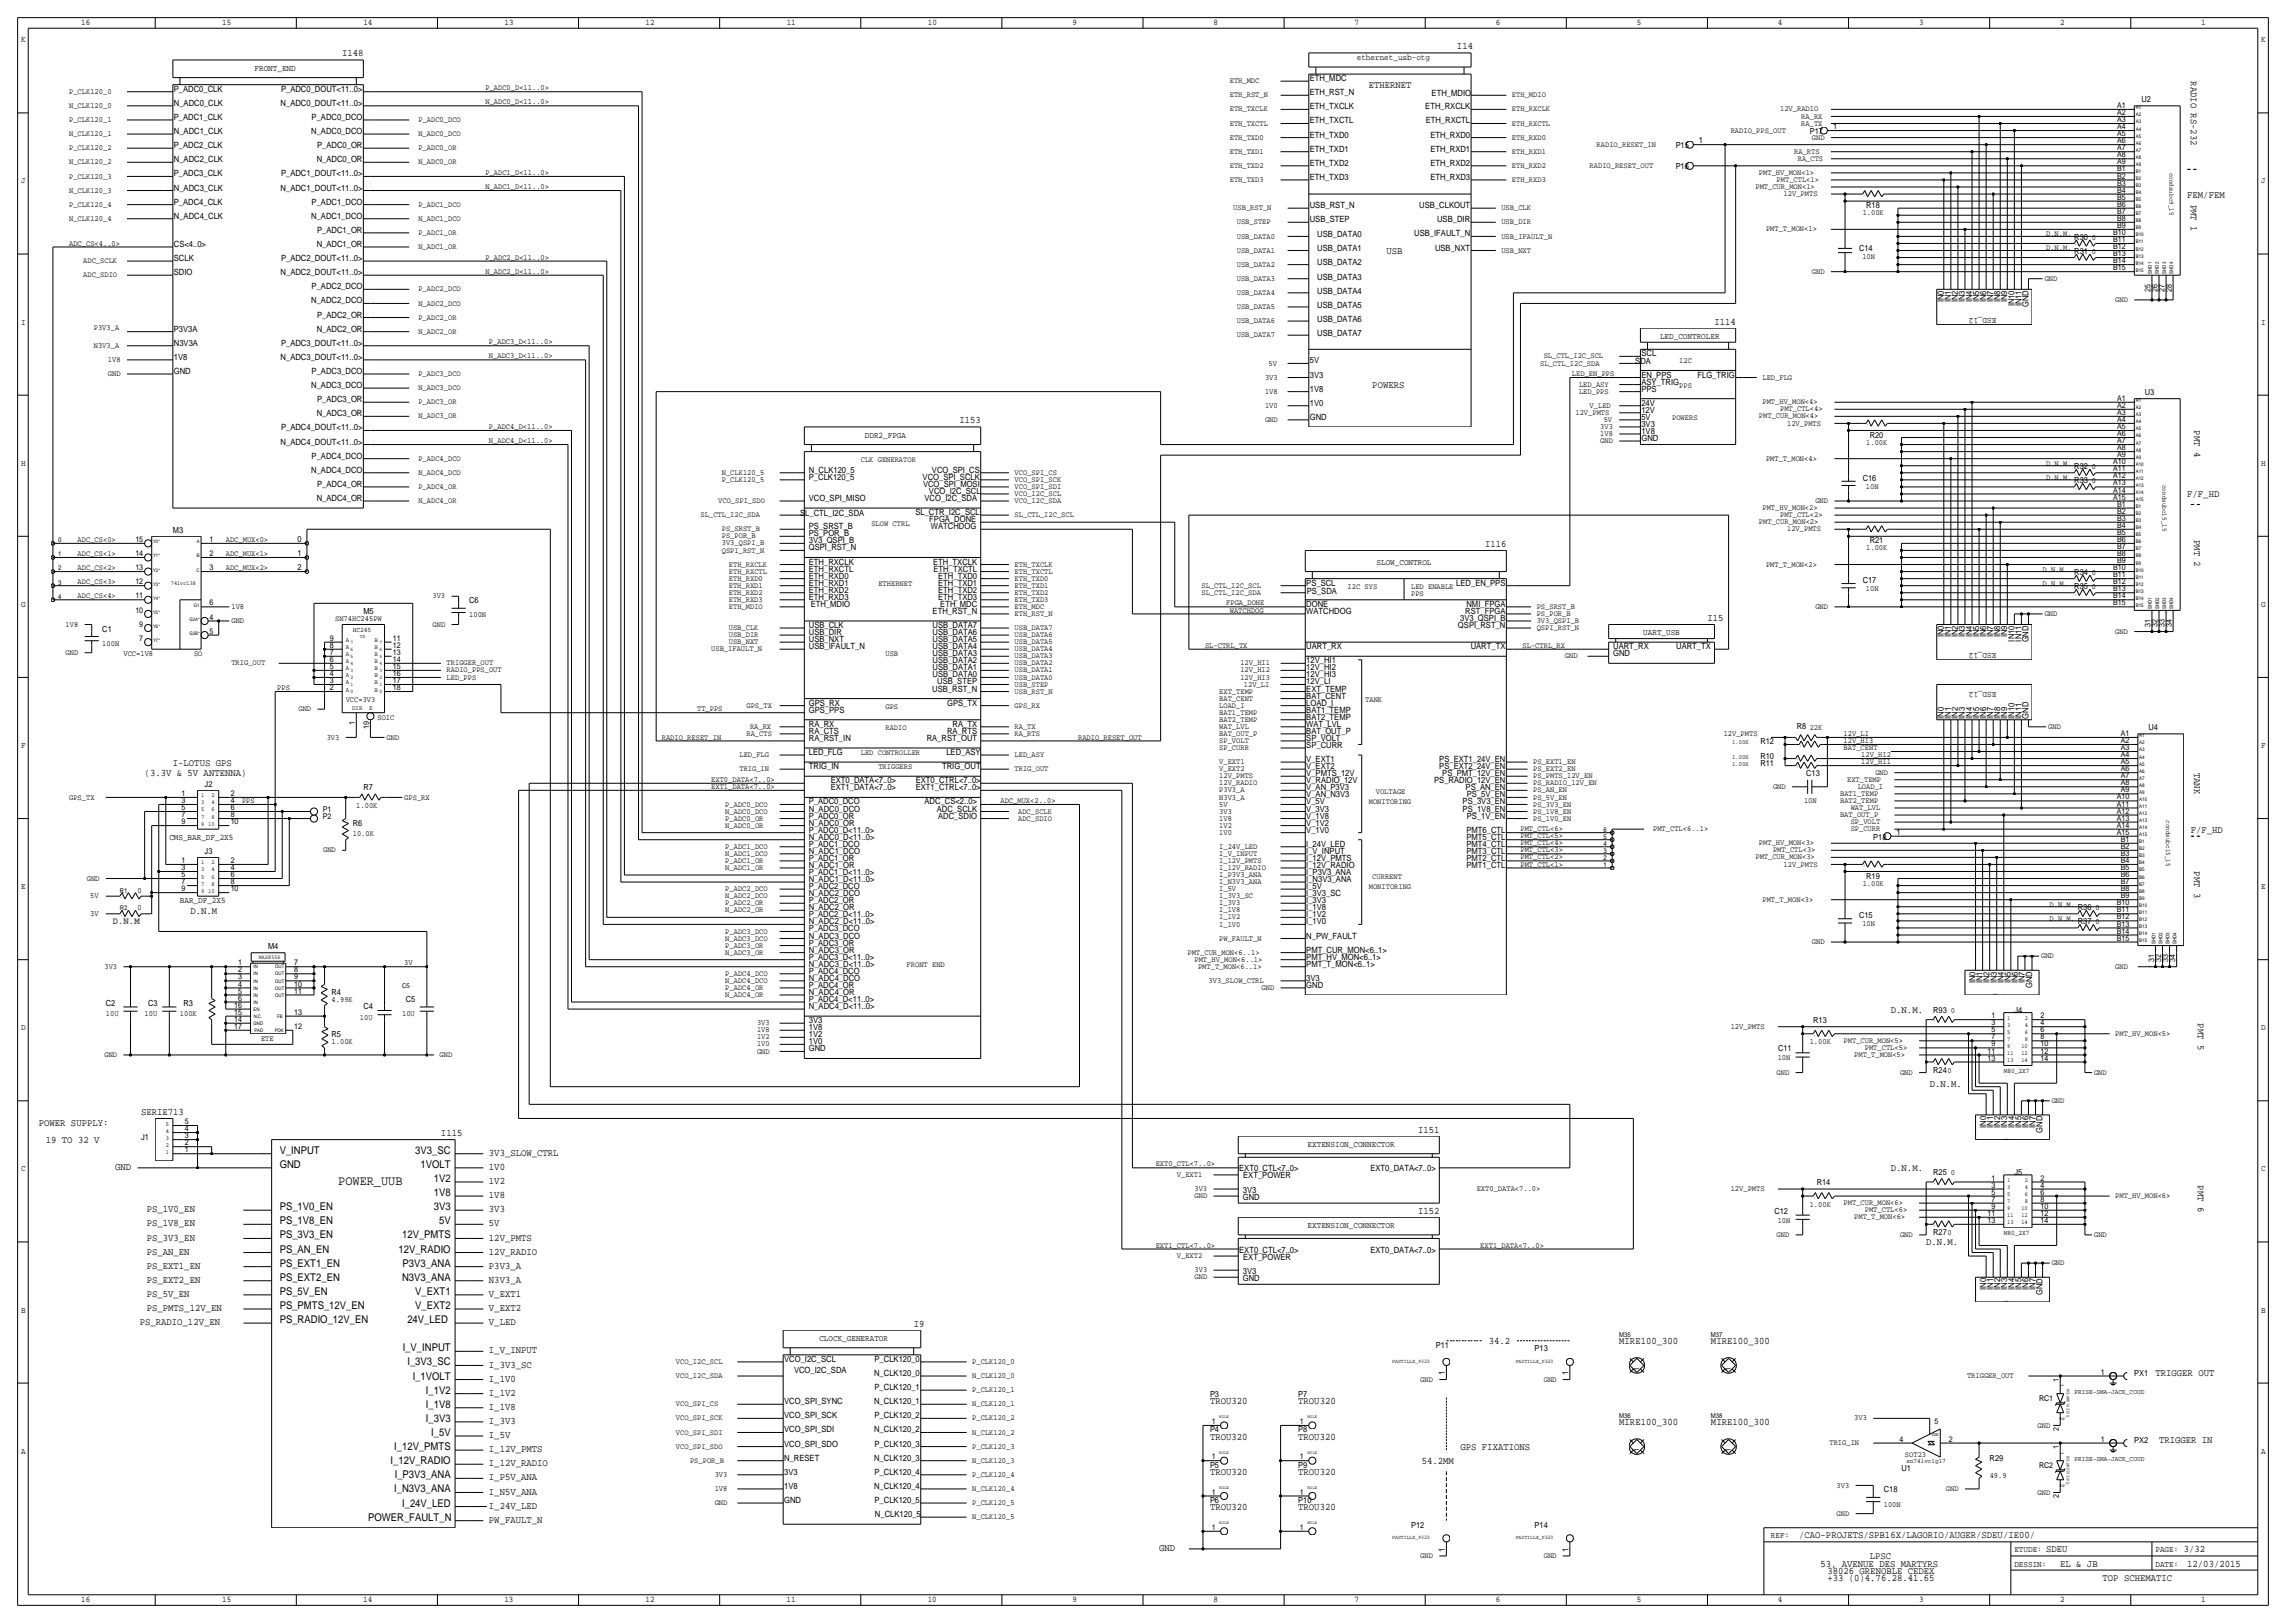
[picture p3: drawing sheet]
<svg xmlns="http://www.w3.org/2000/svg" width="823mm" height="584mm" viewBox="0 0 823 584" stroke-linecap="round" stroke-linejoin="round" font-family="sans-serif">
<defs><g id="words">
<text font-size="4.8" x="121.8" y="426.7">POWER_UUB</text>
<g font-size="3.8">
<text x="100.7" y="415.3">V_INPUT</text>
<text x="149.5" y="415.3">3V3_SC</text>
<text x="100.7" y="420.4">GND</text>
<text x="151.4" y="420.4">1VOLT</text>
<text x="156.2" y="425.5">1V2</text>
<text x="156.2" y="430.5">1V8</text>
<text x="100.7" y="435.6">PS_1V0_EN</text>
<text x="156.2" y="435.6">3V3</text>
<text x="100.7" y="440.7">PS_1V8_EN</text>
<text x="158.1" y="440.7">5V</text>
<text x="100.7" y="445.8">PS_3V3_EN</text>
<text x="144.8" y="445.8">12V_PMTS</text>
<text x="100.7" y="455.9">PS_EXT1_EN</text>
<text x="100.7" y="450.9">PS_AN_EN</text>
<text x="143.4" y="450.9">12V_RADIO</text>
<text x="145" y="455.9">P3V3_ANA</text>
<text x="100.7" y="461">PS_EXT2_EN</text>
<text x="144.8" y="461">N3V3_ANA</text>
<text x="100.7" y="466.1">PS_5V_EN</text>
<text x="149.5" y="466.1">V_EXT1</text>
<text x="100.7" y="471.2">PS_PMTS_12V_EN</text>
<text x="149.5" y="471.2">V_EXT2</text>
<text x="100.7" y="476.2">PS_RADIO_12V_EN</text>
<text x="146.7" y="476.2">24V_LED</text>
<text x="145" y="486.4">I_V_INPUT</text>
<text x="146.7" y="491.5">I_3V3_SC</text>
<text x="148.6" y="496.6">I_1VOLT</text>
<text x="153.3" y="501.7">I_1V2</text>
<text x="153.3" y="506.7">I_1V8</text>
<text x="153.3" y="511.8">I_3V3</text>
<text x="141.9" y="522">I_12V_PMTS</text>
<text x="155.2" y="516.9">I_5V</text>
<text x="140.6" y="527.1">I_12V_RADIO</text>
<text x="142.1" y="532.1">I_P3V3_ANA</text>
<text x="141.9" y="537.2">I_N3V3_ANA</text>
<text x="144.8" y="542.3">I_24V_LED</text>
<text x="132.5" y="547.4">POWER_FAULT_N</text>
</g>
<g font-size="3.6">
<text x="524.5" y="17.8">I14</text>
<text x="123.2" y="20.3">I148</text>
<text x="788.7" y="29.2" transform="rotate(90 788.7 29.2)">RADIO RS-232</text>
<text x="492.8" y="31.8">ETHERNET</text>
<text x="787.4" y="71.1">FEM/FEM</text>
<text x="788.7" y="73.7" transform="rotate(90 788.7 73.7)">PMT 1</text>
<text x="499.1" y="91.4">USB</text>
<text x="617.2" y="116.8">I114</text>
<text x="494" y="139.7">POWERS</text>
<text x="345.4" y="152.4">I153</text>
<text x="789.9" y="154.9" transform="rotate(90 789.9 154.9)">PMT 4</text>
<text x="787.4" y="179.1">F/F_HD</text>
<text x="534.7" y="196.8">I116</text>
<text x="789.9" y="194.3" transform="rotate(90 789.9 194.3)">PMT 2</text>
<text x="614.7" y="223.5">I15</text>
<text x="62.2" y="275.6">I-LOTUS GPS</text>
<text x="52.1" y="279.4">(3.3V &amp; 5V ANTENNA)</text>
<text x="789.9" y="278.1" transform="rotate(90 789.9 278.1)">TANK</text>
<text x="788.7" y="299.7">F/F_HD</text>
<text x="789.9" y="313.7" transform="rotate(90 789.9 313.7)">PMT 3</text>
<text x="68.6" y="328.9">D.N.M</text>
<text x="680.7" y="364.5">D.N.M.</text>
<text x="791.2" y="368.3" transform="rotate(90 791.2 368.3)">PMT 5</text>
<text x="694.7" y="391.2">D.N.M.</text>
<text x="50.8" y="401.3">SERIE713</text>
<text x="14" y="405.1">POWER SUPPLY:</text>
<text x="510.5" y="407.7">I151</text>
<text x="16.5" y="411.5">19 TO 32 V</text>
<text x="158.7" y="408.9">I115</text>
<text x="176" y="416.1">3V3_SLOW_CTRL</text>
<text x="41.4" y="421.1">GND</text>
<text x="176" y="421.1">1V0</text>
<text x="680.7" y="421.6">D.N.M.</text>
<text x="176" y="431.3">1V8</text>
<text x="176" y="426.2">1V2</text>
<text x="791.2" y="426.7" transform="rotate(90 791.2 426.7)">PMT 6</text>
<text x="52.8" y="436.4">PS_1V0_EN</text>
<text x="176" y="436.4">3V3</text>
<text x="510.5" y="436.9">I152</text>
<text x="52.8" y="441.5">PS_1V8_EN</text>
<text x="176" y="441.5">5V</text>
<text x="52.8" y="446.5">PS_3V3_EN</text>
<text x="176" y="446.5">12V_PMTS</text>
<text x="693.4" y="448.3">D.N.M.</text>
<text x="52.8" y="451.6">PS_AN_EN</text>
<text x="176" y="451.6">12V_RADIO</text>
<text x="52.8" y="456.7">PS_EXT1_EN</text>
<text x="52.8" y="461.8">PS_EXT2_EN</text>
<text x="176" y="456.7">P3V3_A</text>
<text x="176" y="461.8">N3V3_A</text>
<text x="52.8" y="466.9">PS_5V_EN</text>
<text x="176" y="466.9">V_EXT1</text>
<text x="52.8" y="471.9">PS_PMTS_12V_EN</text>
<text x="176" y="471.9">V_EXT2</text>
<text x="50.3" y="477">PS_RADIO_12V_EN</text>
<text x="176" y="477">V_LED</text>
<text x="328.9" y="477.5">I9</text>
<text x="535.9" y="483.9">34.2</text>
<text x="582.9" y="483.9">MIRE100_300</text>
<text x="615.9" y="483.9">MIRE100_300</text>
<text x="176" y="487.2">I_V_INPUT</text>
<text x="176" y="497.3">I_1V0</text>
<text x="176" y="492.2">I_3V3_SC</text>
<text x="776" y="495.3">TRIGGER OUT</text>
<text x="176" y="502.4">I_1V2</text>
<text x="176" y="507.5">I_1V8</text>
<text x="435.6" y="505.5">TROU320</text>
<text x="467.4" y="505.5">TROU320</text>
<text x="176" y="512.6">I_3V3</text>
<text x="582.9" y="513.1">MIRE100_300</text>
<text x="615.9" y="513.1">MIRE100_300</text>
<text x="176" y="517.7">I_5V</text>
<text x="435.6" y="518.2">TROU320</text>
<text x="467.4" y="518.2">TROU320</text>
<text x="525.8" y="522">GPS FIXATIONS</text>
<text x="777.2" y="519.4">TRIGGER IN</text>
<text x="176" y="527.8">I_12V_RADIO</text>
<text x="176" y="522.7">I_12V_PMTS</text>
<text x="511.8" y="527">54.2MM</text>
<text x="176" y="532.9">I_P5V_ANA</text>
<text x="435.6" y="530.9">TROU320</text>
<text x="467.4" y="530.9">TROU320</text>
<text x="176" y="538">I_N5V_ANA</text>
<text x="176" y="543.1">I_24V_LED</text>
<text x="435.6" y="543.6">TROU320</text>
<text x="467.4" y="543.6">TROU320</text>
<text x="176" y="548.1">PW_FAULT_N</text>
<text x="647.7" y="553.7">/CAO-PROJETS/SPB16X/LAGORIO/AUGER/SDEU/IE00/</text>
<text x="417.3" y="558.3">GND</text>
<text x="655.3" y="563.9">53, AVENUE DES MARTYRS</text>
<text x="673.1" y="561.3">LPSC</text>
<text x="736.6" y="558.8">SDEU</text>
<text x="741.7" y="563.9">EL &amp; JB</text>
<text x="786.1" y="558.8">3/32</text>
<text x="787.4" y="563.9">12/03/2015</text>
<text x="657.9" y="569">+33 (0)4.76.28.41.65</text>
<text x="657.9" y="566.4">38026 GRENOBLE CEDEX</text>
<text x="756.9" y="569">TOP SCHEMATIC</text>
</g>
<text font-size="3.6" fill="#f00" x="40.6" y="332.7">D.N.M</text>
<g font-size="3.1">
<text x="29.2" y="8.9">16</text>
<text x="80" y="8.9">15</text>
<text x="130.8" y="8.9">14</text>
<text x="181.6" y="8.9">13</text>
<text x="232.4" y="8.9">12</text>
<text x="283.2" y="8.9">11</text>
<text x="334" y="8.9">10</text>
<text x="386.1" y="8.9">9</text>
<text x="436.9" y="8.9">8</text>
<text x="487.7" y="8.9">7</text>
<text x="538.5" y="8.9">6</text>
<text x="589.3" y="8.9">5</text>
<text x="640.1" y="8.9">4</text>
<text x="690.9" y="8.9">3</text>
<text x="741.7" y="8.9">2</text>
<text x="792.5" y="8.9">1</text>
<text x="7.6" y="15.2">K</text>
<text x="814.1" y="15.2">K</text>
<text x="488.5" y="21.6">ethernet_usb-otg</text>
<text x="91.6" y="25.4">FRONT_END</text>
<text x="471.5" y="29.2">ETH_MDC</text>
<text x="62.6" y="33">P_ADC0_CLK</text>
<text x="101.2" y="33">P_ADC0_DOUT&lt;11..0&gt;</text>
<text x="471.5" y="34.3">ETH_RST_N</text>
<text x="515.4" y="34.6">ETH_MDIO</text>
<text x="62.6" y="38.1">N_ADC0_CLK</text>
<text x="101" y="38.1">N_ADC0_DOUT&lt;11..0&gt;</text>
<text x="471.5" y="39.4">ETH_TXCLK</text>
<text x="513.1" y="39.4">ETH_RXCLK</text>
<text x="62.6" y="43.2">P_ADC1_CLK</text>
<text x="112.2" y="43.2">P_ADC0_DCO</text>
<text x="471.5" y="44.4">ETH_TXCTL</text>
<text x="513.2" y="44.5">ETH_RXCTL</text>
<text x="659.9" y="46.5">1</text>
<text x="62.6" y="53.3">P_ADC2_CLK</text>
<text x="62.6" y="48.3">N_ADC1_CLK</text>
<text x="112" y="48.3">N_ADC0_DCO</text>
<text x="114.2" y="53.3">P_ADC0_OR</text>
<text x="471.5" y="49.5">ETH_TXD0</text>
<text x="514.9" y="49.5">ETH_RXD0</text>
<text x="611.6" y="51.6">1</text>
<text x="62.6" y="58.4">N_ADC2_CLK</text>
<text x="114" y="58.4">N_ADC0_OR</text>
<text x="471.5" y="54.6">ETH_TXD1</text>
<text x="471.5" y="59.7">ETH_TXD2</text>
<text x="514.9" y="54.6">ETH_RXD1</text>
<text x="514.9" y="59.7">ETH_RXD2</text>
<text x="62.6" y="63.5">P_ADC3_CLK</text>
<text x="101.2" y="63.5">P_ADC1_DOUT&lt;11..0&gt;</text>
<text x="471.5" y="64.8">ETH_TXD3</text>
<text x="514.9" y="64.8">ETH_RXD3</text>
<text x="7.6" y="66">J</text>
<text x="62.6" y="68.6">N_ADC3_CLK</text>
<text x="101" y="68.6">N_ADC1_DOUT&lt;11..0&gt;</text>
<text x="814.1" y="66">J</text>
<text x="62.6" y="73.7">P_ADC4_CLK</text>
<text x="112.2" y="73.7">P_ADC1_DCO</text>
<text x="471.5" y="74.9">USB_RST_N</text>
<text x="511" y="74.9">USB_CLKOUT</text>
<text x="62.6" y="78.7">N_ADC4_CLK</text>
<text x="112" y="78.7">N_ADC1_DCO</text>
<text x="114.2" y="83.8">P_ADC1_OR</text>
<text x="471.5" y="80">USB_STEP</text>
<text x="517.4" y="80">USB_DIR</text>
<text x="62.6" y="88.9">CS&lt;4..0&gt;</text>
<text x="114" y="88.9">N_ADC1_OR</text>
<text x="474.2" y="85.4">USB_DATA0</text>
<text x="509.1" y="85.1">USB_IFAULT_N</text>
<text x="62.6" y="94">SCLK</text>
<text x="101.2" y="94">P_ADC2_DOUT&lt;11..0&gt;</text>
<text x="474.2" y="95.6">USB_DATA2</text>
<text x="474.2" y="90.5">USB_DATA1</text>
<text x="516.6" y="90.2">USB_NXT</text>
<text x="62.6" y="99.1">SDIO</text>
<text x="101" y="99.1">N_ADC2_DOUT&lt;11..0&gt;</text>
<text x="474.2" y="100.6">USB_DATA3</text>
<text x="112.2" y="104.1">P_ADC2_DCO</text>
<text x="474.2" y="105.7">USB_DATA4</text>
<text x="112" y="109.2">N_ADC2_DCO</text>
<text x="474.2" y="110.8">USB_DATA5</text>
<text x="699.8" y="108.8" transform="rotate(-90 699.8 108.8)">IN0</text>
<text x="702.3" y="108.8" transform="rotate(-90 702.3 108.8)">IN1</text>
<text x="704.8" y="108.8" transform="rotate(-90 704.8 108.8)">IN2</text>
<text x="707.4" y="108.8" transform="rotate(-90 707.4 108.8)">IN3</text>
<text x="709.9" y="108.8" transform="rotate(-90 709.9 108.8)">IN4</text>
<text x="712.5" y="108.8" transform="rotate(-90 712.5 108.8)">IN5</text>
<text x="715" y="108.8" transform="rotate(-90 715 108.8)">IN6</text>
<text x="717.5" y="108.8" transform="rotate(-90 717.5 108.8)">IN7</text>
<text x="720.1" y="108.8" transform="rotate(-90 720.1 108.8)">IN8</text>
<text x="722.6" y="108.8" transform="rotate(-90 722.6 108.8)">IN9</text>
<text x="725.2" y="110.3" transform="rotate(-90 725.2 110.3)">IN10</text>
<text x="727.7" y="110.3" transform="rotate(-90 727.7 110.3)">IN11</text>
<text x="730.2" y="110.6" transform="rotate(-90 730.2 110.6)">GND</text>
<text x="7.6" y="116.8">I</text>
<text x="62.6" y="119.4">P3V3A</text>
<text x="114" y="119.4">N_ADC2_OR</text>
<text x="114.2" y="114.3">P_ADC2_OR</text>
<text x="474.2" y="115.9">USB_DATA6</text>
<text x="718.7" y="114.3" transform="rotate(-180 718.7 114.3)">ESD_12</text>
<text x="814.1" y="116.8">I</text>
<text x="62.6" y="124.5">N3V3A</text>
<text x="101.2" y="124.5">P_ADC3_DOUT&lt;11..0&gt;</text>
<text x="474.2" y="121">USB_DATA7</text>
<text x="597.6" y="121.9">LED_CONTROLER</text>
<text x="62.6" y="129.5">1V8</text>
<text x="101" y="129.5">N_ADC3_DOUT&lt;11..0&gt;</text>
<text x="471.5" y="130.8">5V</text>
<text x="588.7" y="131.1">SDA</text>
<text x="590.9" y="128.3">SCL</text>
<text x="62.6" y="134.6">GND</text>
<text x="112.2" y="134.6">P_ADC3_DCO</text>
<text x="471.5" y="135.9">3V3</text>
<text x="590.9" y="135.9">EN_PPS</text>
<text x="611.1" y="135.9">FLG_TRIG</text>
<text x="112" y="139.7">N_ADC3_DCO</text>
<text x="471.5" y="141">1V8</text>
<text x="590.9" y="138.4">ASY_TRIG</text>
<text x="590.9" y="141">PPS</text>
<text x="114" y="149.9">N_ADC3_OR</text>
<text x="114.2" y="144.8">P_ADC3_OR</text>
<text x="471.5" y="146.1">1V0</text>
<text x="590.9" y="148.6">12V</text>
<text x="590.9" y="146">24V</text>
<text x="101.2" y="154.9">P_ADC4_DOUT&lt;11..0&gt;</text>
<text x="471.5" y="151.1">GND</text>
<text x="590.9" y="153.7">3V3</text>
<text x="590.9" y="151.1">5V</text>
<text x="101" y="160">N_ADC4_DOUT&lt;11..0&gt;</text>
<text x="311.3" y="157.5">DDR2_FPGA</text>
<text x="590.9" y="156.2">1V8</text>
<text x="590.9" y="158.7">GND</text>
<text x="7.6" y="167.6">H</text>
<text x="112.2" y="165.1">P_ADC4_DCO</text>
<text x="814.1" y="167.6">H</text>
<text x="112" y="170.2">N_ADC4_DCO</text>
<text x="291.2" y="170.2">N_CLK120_5</text>
<text x="291.2" y="172.7">P_CLK120_5</text>
<text x="332.1" y="172.7">VCO_SPI_SCLK</text>
<text x="335.5" y="170.2">VCO_SPI_CS</text>
<text x="114.2" y="175.3">P_ADC4_OR</text>
<text x="332.3" y="175.3">VCO_SPI_MOSI</text>
<text x="334.4" y="177.8">VCO_I2C_SCL</text>
<text x="114" y="180.3">N_ADC4_OR</text>
<text x="288.1" y="185.7">SL_CTL_I2C_SDA</text>
<text x="291.2" y="180.3">VCO_SPI_MISO</text>
<text x="329.5" y="185.4">SL_CTR_I2C_SCL</text>
<text x="332.8" y="180.3">VCO_I2C_SDA</text>
<text x="291.2" y="190.5">PS_SRST_B</text>
<text x="334.5" y="188">FPGA_DONE</text>
<text x="335.1" y="190.5">WATCHDOG</text>
<text x="291.2" y="193">PS_POR_B</text>
<text x="291.2" y="195.6">3V3_QSPI_B</text>
<text x="291.2" y="198.1">QSPI_RST_N</text>
<text x="291.2" y="203.2">ETH_RXCLK</text>
<text x="335.9" y="203.2">ETH_TXCLK</text>
<text x="495.6" y="203.2">SLOW_CONTROL</text>
<text x="291.2" y="205.7">ETH_RXCTL</text>
<text x="291.2" y="208.3">ETH_RXD0</text>
<text x="336.1" y="205.7">ETH_TXCTL</text>
<text x="337.7" y="208.3">ETH_TXD0</text>
<text x="291.2" y="210.8">ETH_RXD1</text>
<text x="291.2" y="213.4">ETH_RXD2</text>
<text x="291.2" y="215.9">ETH_RXD3</text>
<text x="337.7" y="215.9">ETH_TXD3</text>
<text x="337.7" y="210.8">ETH_TXD1</text>
<text x="337.7" y="213.4">ETH_TXD2</text>
<text x="470.3" y="210.8">PS_SCL</text>
<text x="470.5" y="213.7">PS_SDA</text>
<text x="524.3" y="210.8">LED_EN_PPS</text>
<text x="7.6" y="218.4">G</text>
<text x="291.9" y="218.4">ETH_MDIO</text>
<text x="335.8" y="221">ETH_RST_N</text>
<text x="338.5" y="218.4">ETH_MDC</text>
<text x="470.3" y="221">WATCHDOG</text>
<text x="470.3" y="218.4">DONE</text>
<text x="527.5" y="221">RST_FPGA</text>
<text x="527.9" y="218.4">NMI_FPGA</text>
<text x="814.1" y="218.4">G</text>
<text x="291.2" y="226.1">USB_CLK</text>
<text x="335.7" y="226.1">USB_DATA7</text>
<text x="524.9" y="226.1">QSPI_RST_N</text>
<text x="525.6" y="223.5">3V3_QSPI_B</text>
<text x="291.2" y="231.1">USB_NXT</text>
<text x="291.2" y="233.7">USB_IFAULT_N</text>
<text x="291.2" y="228.6">USB_DIR</text>
<text x="335.7" y="231.1">USB_DATA5</text>
<text x="335.7" y="233.7">USB_DATA4</text>
<text x="335.7" y="228.6">USB_DATA6</text>
<text x="470.3" y="233.7">UART_RX</text>
<text x="529.5" y="233.7">UART_TX</text>
<text x="580.7" y="233.7">UART_RX</text>
<text x="591.6" y="228.6">UART_USB</text>
<text x="603.4" y="233.7">UART_TX</text>
<text x="699.8" y="229.4" transform="rotate(-90 699.8 229.4)">IN0</text>
<text x="702.3" y="229.4" transform="rotate(-90 702.3 229.4)">IN1</text>
<text x="704.8" y="229.4" transform="rotate(-90 704.8 229.4)">IN2</text>
<text x="707.4" y="229.4" transform="rotate(-90 707.4 229.4)">IN3</text>
<text x="709.9" y="229.4" transform="rotate(-90 709.9 229.4)">IN4</text>
<text x="712.5" y="229.4" transform="rotate(-90 712.5 229.4)">IN5</text>
<text x="715" y="229.4" transform="rotate(-90 715 229.4)">IN6</text>
<text x="717.5" y="229.4" transform="rotate(-90 717.5 229.4)">IN7</text>
<text x="720.1" y="229.4" transform="rotate(-90 720.1 229.4)">IN8</text>
<text x="722.6" y="229.4" transform="rotate(-90 722.6 229.4)">IN9</text>
<text x="725.2" y="231" transform="rotate(-90 725.2 231)">IN10</text>
<text x="727.7" y="231" transform="rotate(-90 727.7 231)">IN11</text>
<text x="730.2" y="231.3" transform="rotate(-90 730.2 231.3)">GND</text>
<text x="335.7" y="238.8">USB_DATA2</text>
<text x="335.7" y="236.2">USB_DATA3</text>
<text x="470.3" y="238.8">12V_HI1</text>
<text x="580.7" y="236.2">GND</text>
<text x="718.7" y="234.9" transform="rotate(-180 718.7 234.9)">ESD_12</text>
<text x="335.7" y="243.8">USB_DATA0</text>
<text x="335.7" y="241.3">USB_DATA1</text>
<text x="470.3" y="243.8">12V_HI3</text>
<text x="470.3" y="241.3">12V_HI2</text>
<text x="335.6" y="248.9">USB_RST_N</text>
<text x="337.4" y="246.4">USB_STEP</text>
<text x="470.3" y="248.9">EXT_TEMP</text>
<text x="470.3" y="246.4">12V_LI</text>
<text x="470.3" y="251.5">BAT_CENT</text>
<text x="718.7" y="248.9" transform="rotate(-180 718.7 248.9)">ESD_12</text>
<text x="291.2" y="256.5">GPS_PPS</text>
<text x="291.2" y="254">GPS_RX</text>
<text x="340.9" y="254">GPS_TX</text>
<text x="470.3" y="254">LOAD_I</text>
<text x="470.3" y="256.5">BAT1_TEMP</text>
<text x="291.2" y="261.6">RA_RX</text>
<text x="342.9" y="261.6">RA_TX</text>
<text x="470.3" y="261.6">WAT_LVL</text>
<text x="470.3" y="259.1">BAT2_TEMP</text>
<text x="699.8" y="258.7" transform="rotate(-90 699.8 258.7)">IN0</text>
<text x="702.3" y="258.7" transform="rotate(-90 702.3 258.7)">IN1</text>
<text x="704.8" y="258.7" transform="rotate(-90 704.8 258.7)">IN2</text>
<text x="707.4" y="258.7" transform="rotate(-90 707.4 258.7)">IN3</text>
<text x="709.9" y="258.7" transform="rotate(-90 709.9 258.7)">IN4</text>
<text x="712.5" y="258.7" transform="rotate(-90 712.5 258.7)">IN5</text>
<text x="715" y="258.7" transform="rotate(-90 715 258.7)">IN6</text>
<text x="717.5" y="258.7" transform="rotate(-90 717.5 258.7)">IN7</text>
<text x="720.1" y="258.7" transform="rotate(-90 720.1 258.7)">IN8</text>
<text x="722.6" y="258.7" transform="rotate(-90 722.6 258.7)">IN9</text>
<text x="725.2" y="258.7" transform="rotate(-90 725.2 258.7)">IN10</text>
<text x="727.7" y="258.7" transform="rotate(-90 727.7 258.7)">IN11</text>
<text x="730.2" y="258.7" transform="rotate(-90 730.2 258.7)">GND</text>
<text x="7.6" y="269.2">F</text>
<text x="291.2" y="266.7">RA_RST_IN</text>
<text x="291.2" y="264.2">RA_CTS</text>
<text x="333.6" y="266.7">RA_RST_OUT</text>
<text x="340.9" y="264.2">RA_RTS</text>
<text x="470.3" y="264.2">BAT_OUT_P</text>
<text x="470.3" y="269.2">SP_CURR</text>
<text x="470.3" y="266.7">SP_VOLT</text>
<text x="814.1" y="269.2">F</text>
<text x="291.2" y="271.8">LED_FLG</text>
<text x="340.7" y="271.8">LED_ASY</text>
<text x="470.3" y="274.3">V_EXT1</text>
<text x="518.1" y="274.3">PS_EXT1_24V_EN</text>
<text x="291.2" y="276.9">TRIG_IN</text>
<text x="299" y="281.9">EXT0_DATA&lt;7..0&gt;</text>
<text x="329.7" y="281.9">EXT0_CTRL&lt;7..0&gt;</text>
<text x="339.2" y="276.9">TRIG_OUT</text>
<text x="470.3" y="276.9">V_EXT2</text>
<text x="470.3" y="281.9">V_RADIO_12V</text>
<text x="470.3" y="279.4">V_PMTS_12V</text>
<text x="516.3" y="281.9">PS_RADIO_12V_EN</text>
<text x="518.1" y="276.9">PS_EXT2_24V_EN</text>
<text x="519.2" y="279.4">PS_PMT_12V_EN</text>
<text x="299" y="284.5">EXT1_DATA&lt;7..0&gt;</text>
<text x="329.7" y="284.5">EXT1_CTRL&lt;7..0&gt;</text>
<text x="470.3" y="284.5">V_AN_P3V3</text>
<text x="470.3" y="287">V_AN_N3V3</text>
<text x="527.6" y="284.5">PS_AN_EN</text>
<text x="528.1" y="287">PS_5V_EN</text>
<text x="291.2" y="292.1">N_ADC0_DCO</text>
<text x="291.2" y="289.6">P_ADC0_DCO</text>
<text x="332.8" y="289.6">ADC_CS&lt;2..0&gt;</text>
<text x="337.3" y="292.1">ADC_SCLK</text>
<text x="470.3" y="289.6">V_5V</text>
<text x="470.3" y="292.1">V_3V3</text>
<text x="526.6" y="292.1">PS_1V8_EN</text>
<text x="526.6" y="289.6">PS_3V3_EN</text>
<text x="291.2" y="299.7">P_ADC0_D&lt;11..0&gt;</text>
<text x="291.2" y="297.2">N_ADC0_OR</text>
<text x="291.2" y="294.6">P_ADC0_OR</text>
<text x="337.7" y="294.6">ADC_SDIO</text>
<text x="470.3" y="294.6">V_1V8</text>
<text x="470.3" y="297.2">V_1V2</text>
<text x="470.3" y="299.7">V_1V0</text>
<text x="527.9" y="299.7">PMT6_CTL</text>
<text x="528.1" y="294.6">PS_1V_EN</text>
<text x="61" y="302.3">CMS_BAR_DF_2X5</text>
<text x="291.2" y="302.3">N_ADC0_D&lt;11..0&gt;</text>
<text x="291.2" y="304.8">P_ADC1_DCO</text>
<text x="470.3" y="304.8">I_24V_LED</text>
<text x="527.9" y="304.8">PMT4_CTL</text>
<text x="527.9" y="302.3">PMT5_CTL</text>
<text x="682.7" y="300.5">1</text>
<text x="291.2" y="309.9">P_ADC1_OR</text>
<text x="291.2" y="307.3">N_ADC1_DCO</text>
<text x="470.3" y="309.9">I_12V_PMTS</text>
<text x="470.3" y="307.3">I_V_INPUT</text>
<text x="527.9" y="309.9">PMT2_CTL</text>
<text x="527.9" y="307.3">PMT3_CTL</text>
<text x="291.2" y="312.4">N_ADC1_OR</text>
<text x="291.2" y="317.5">N_ADC1_D&lt;11..0&gt;</text>
<text x="291.2" y="315">P_ADC1_D&lt;11..0&gt;</text>
<text x="470.3" y="315">I_P3V3_ANA</text>
<text x="470.3" y="317.5">I_N3V3_ANA</text>
<text x="470.3" y="312.4">I_12V_RADIO</text>
<text x="527.9" y="312.4">PMT1_CTL</text>
<text x="7.6" y="320">E</text>
<text x="291.2" y="322.6">N_ADC2_DCO</text>
<text x="291.2" y="320">P_ADC2_DCO</text>
<text x="470.3" y="320">I_5V</text>
<text x="470.3" y="322.6">I_3V3_SC</text>
<text x="814.1" y="320">E</text>
<text x="64.8" y="325.1">BAR_DF_2X5</text>
<text x="291.2" y="325.1">P_ADC2_OR</text>
<text x="291.2" y="327.7">N_ADC2_OR</text>
<text x="470.3" y="325.1">I_3V3</text>
<text x="470.3" y="327.7">I_1V8</text>
<text x="291.2" y="335.3">P_ADC3_DCO</text>
<text x="291.2" y="330.2">P_ADC2_D&lt;11..0&gt;</text>
<text x="291.2" y="332.7">N_ADC2_D&lt;11..0&gt;</text>
<text x="470.3" y="332.7">I_1V0</text>
<text x="470.3" y="330.2">I_1V2</text>
<text x="291.2" y="340.4">P_ADC3_OR</text>
<text x="291.2" y="337.8">N_ADC3_DCO</text>
<text x="470.3" y="337.8">N_PW_FAULT</text>
<text x="291.2" y="348">N_ADC3_D&lt;11..0&gt;</text>
<text x="291.2" y="345.4">P_ADC3_D&lt;11..0&gt;</text>
<text x="291.2" y="342.9">N_ADC3_OR</text>
<text x="470.3" y="348">PMT_T_MON&lt;6..1&gt;</text>
<text x="470.3" y="345.4">PMT_HV_MON&lt;6..1&gt;</text>
<text x="470.3" y="342.9">PMT_CUR_MON&lt;6..1&gt;</text>
<text x="291.2" y="350.5">P_ADC4_DCO</text>
<text x="291.2" y="353.1">N_ADC4_DCO</text>
<text x="470.3" y="353.1">3V3</text>
<text x="711.2" y="353.9" transform="rotate(-90 711.2 353.9)">IN0</text>
<text x="713.7" y="353.9" transform="rotate(-90 713.7 353.9)">IN1</text>
<text x="716.3" y="353.9" transform="rotate(-90 716.3 353.9)">IN2</text>
<text x="718.8" y="353.9" transform="rotate(-90 718.8 353.9)">IN3</text>
<text x="721.4" y="353.9" transform="rotate(-90 721.4 353.9)">IN4</text>
<text x="723.9" y="353.9" transform="rotate(-90 723.9 353.9)">IN5</text>
<text x="726.4" y="353.9" transform="rotate(-90 726.4 353.9)">IN6</text>
<text x="729" y="353.9" transform="rotate(-90 729 353.9)">IN7</text>
<text x="291.2" y="355.6">P_ADC4_OR</text>
<text x="291.2" y="358.1">N_ADC4_OR</text>
<text x="470.3" y="355.6">GND</text>
<text x="724.2" y="358.1" transform="rotate(-180 724.2 358.1)">ESD_8</text>
<text x="731.5" y="355.7" transform="rotate(-90 731.5 355.7)">GND</text>
<text x="291.2" y="363.2">N_ADC4_D&lt;11..0&gt;</text>
<text x="291.2" y="360.7">P_ADC4_D&lt;11..0&gt;</text>
<text x="7.6" y="370.8">D</text>
<text x="291.2" y="370.8">1V8</text>
<text x="291.2" y="368.3">3V3</text>
<text x="814.1" y="370.8">D</text>
<text x="291.2" y="375.9">1V0</text>
<text x="291.2" y="373.4">1V2</text>
<text x="291.2" y="378.5">GND</text>
<text x="715" y="406" transform="rotate(-90 715 406)">IN0</text>
<text x="717.5" y="406" transform="rotate(-90 717.5 406)">IN1</text>
<text x="720.1" y="406" transform="rotate(-90 720.1 406)">IN2</text>
<text x="722.6" y="406" transform="rotate(-90 722.6 406)">IN3</text>
<text x="725.2" y="406" transform="rotate(-90 725.2 406)">IN4</text>
<text x="727.7" y="406" transform="rotate(-90 727.7 406)">IN5</text>
<text x="730.2" y="406" transform="rotate(-90 730.2 406)">IN6</text>
<text x="732.8" y="406" transform="rotate(-90 732.8 406)">IN7</text>
<text x="735.3" y="407.8" transform="rotate(-90 735.3 407.8)">GND</text>
<text x="470.7" y="412.7">EXTENSION_CONNECTOR</text>
<text x="728" y="410.2" transform="rotate(-180 728 410.2)">ESD_8</text>
<text x="7.6" y="421.6">C</text>
<text x="446.1" y="421.6">EXT0_CTL&lt;7..0&gt;</text>
<text x="447.6" y="424.2">EXT_POWER</text>
<text x="493.4" y="421.6">EXT0_DATA&lt;7..0&gt;</text>
<text x="814.1" y="421.6">C</text>
<text x="447.4" y="429.3">3V3</text>
<text x="447.4" y="431.8">GND</text>
<text x="470.7" y="442">EXTENSION_CONNECTOR</text>
<text x="446.1" y="450.9">EXT0_CTL&lt;7..0&gt;</text>
<text x="447.6" y="453.4">EXT_POWER</text>
<text x="493.4" y="450.9">EXT0_DATA&lt;7..0&gt;</text>
<text x="447.4" y="458.5">3V3</text>
<text x="447.4" y="461">GND</text>
<text x="715" y="464.4" transform="rotate(-90 715 464.4)">IN0</text>
<text x="717.5" y="464.4" transform="rotate(-90 717.5 464.4)">IN1</text>
<text x="720.1" y="464.4" transform="rotate(-90 720.1 464.4)">IN2</text>
<text x="722.6" y="464.4" transform="rotate(-90 722.6 464.4)">IN3</text>
<text x="725.2" y="464.4" transform="rotate(-90 725.2 464.4)">IN4</text>
<text x="727.7" y="464.4" transform="rotate(-90 727.7 464.4)">IN5</text>
<text x="730.2" y="464.4" transform="rotate(-90 730.2 464.4)">IN6</text>
<text x="732.8" y="464.4" transform="rotate(-90 732.8 464.4)">IN7</text>
<text x="735.3" y="466.2" transform="rotate(-90 735.3 466.2)">GND</text>
<text x="7.6" y="472.4">B</text>
<text x="728" y="468.6" transform="rotate(-180 728 468.6)">ESD_8</text>
<text x="814.1" y="472.4">B</text>
<text x="295" y="482.6">CLOCK_GENERATOR</text>
<text x="282.3" y="490.2">VCO_I2C_SCL</text>
<text x="314.8" y="490.2">P_CLK120_0</text>
<text x="285.9" y="494.3">VCO_I2C_SDA</text>
<text x="314.7" y="495.3">N_CLK120_0</text>
<text x="520.2" y="495" transform="rotate(-90 520.2 495)">1</text>
<text x="564.6" y="495" transform="rotate(-90 564.6 495)">1</text>
<text x="314.8" y="500.4">P_CLK120_1</text>
<text x="282.3" y="505.5">VCO_SPI_SYNC</text>
<text x="314.7" y="505.5">N_CLK120_1</text>
<text x="282.3" y="510.5">VCO_SPI_SCK</text>
<text x="282.3" y="515.6">VCO_SPI_SDI</text>
<text x="314.7" y="515.6">N_CLK120_2</text>
<text x="314.8" y="510.5">P_CLK120_2</text>
<text x="282.3" y="520.7">VCO_SPI_SDO</text>
<text x="314.8" y="520.7">P_CLK120_3</text>
<text x="7.6" y="523.2">A</text>
<text x="282.3" y="525.8">N_RESET</text>
<text x="314.7" y="525.8">N_CLK120_3</text>
<text x="814.1" y="523.2">A</text>
<text x="282.3" y="530.9">3V3</text>
<text x="314.8" y="530.9">P_CLK120_4</text>
<text x="282.3" y="535.9">1V8</text>
<text x="314.7" y="535.9">N_CLK120_4</text>
<text x="282.3" y="541">GND</text>
<text x="314.8" y="541">P_CLK120_5</text>
<text x="315" y="546.1">N_CLK120_5</text>
<text x="637.5" y="553.7">REF:</text>
<text x="520.2" y="558.5" transform="rotate(-90 520.2 558.5)">1</text>
<text x="564.6" y="558.5" transform="rotate(-90 564.6 558.5)">1</text>
<text x="725.2" y="563.9">DESSIN:</text>
<text x="725.2" y="558.8">ETUDE:</text>
<text x="776" y="558.8">PAGE:</text>
<text x="776" y="563.9">DATE:</text>
<text x="29.2" y="576.6">16</text>
<text x="80" y="576.6">15</text>
<text x="130.8" y="576.6">14</text>
<text x="181.6" y="576.6">13</text>
<text x="232.4" y="576.6">12</text>
<text x="283.2" y="576.6">11</text>
<text x="334" y="576.6">10</text>
<text x="386.1" y="576.6">9</text>
<text x="436.9" y="576.6">8</text>
<text x="487.7" y="576.6">7</text>
<text x="538.4" y="576.6">6</text>
<text x="589.2" y="576.6">5</text>
<text x="640" y="576.6">4</text>
<text x="690.8" y="576.6">3</text>
<text x="741.6" y="576.6">2</text>
<text x="792.4" y="576.6">1</text>
</g>
<g font-size="3">
<text x="770.9" y="36.8">U2</text>
<text x="603.2" y="53.3">P15</text>
<text x="651.5" y="48.3">P17</text>
<text x="603.3" y="61">P16</text>
<text x="671.8" y="74.9">R18</text>
<text x="746.8" y="86.4">R30</text>
<text x="669.3" y="90.5">C14</text>
<text x="746.8" y="91.4">R31</text>
<text x="772.2" y="142.2">U3</text>
<text x="673.1" y="157.5">R20</text>
<text x="670.6" y="173.1">C16</text>
<text x="746.8" y="168.9">R32</text>
<text x="746.8" y="174">R33</text>
<text x="62.2" y="191.8">M3</text>
<text x="107.1" y="195.2">0</text>
<text x="673.1" y="195.6">R21</text>
<text x="107.1" y="200.3">1</text>
<text x="107.1" y="205.3">2</text>
<text x="670.6" y="209.9">C17</text>
<text x="746.8" y="207">R34</text>
<text x="746.8" y="212.1">R35</text>
<text x="130.8" y="221">M5</text>
<text x="168.9" y="217.2">C6</text>
<text x="36.8" y="227.3">C1</text>
<text x="646.8" y="262.4">R8</text>
<text x="773.4" y="262.9">U4</text>
<text x="633.7" y="268">R12</text>
<text x="633.7" y="275.6">R11</text>
<text x="633.7" y="273">R10</text>
<text x="650.2" y="279.4">C13</text>
<text x="73.7" y="283.2">J2</text>
<text x="130.8" y="284.5">R7</text>
<text x="127" y="297.2">R6</text>
<text x="674.4" y="302.3">P18</text>
<text x="73.7" y="307.3">J3</text>
<text x="671.8" y="316.2">R19</text>
<text x="748" y="327.7">R36</text>
<text x="669.3" y="330.6">C15</text>
<text x="748" y="332.7">R37</text>
<text x="96.5" y="341.6">M4</text>
<text x="119.4" y="358.1">R4</text>
<text x="38.1" y="361.9">C2</text>
<text x="53.3" y="361.9">C3</text>
<text x="66" y="361.9">R3</text>
<text x="130.8" y="363.2">C4</text>
<text x="146" y="360.7">C5</text>
<text x="696" y="364.5">R93</text>
<text x="725.2" y="364.5">J4</text>
<text x="652.8" y="368.3">R13</text>
<text x="119.4" y="373.4">R5</text>
<text x="640.1" y="378.5">C11</text>
<text x="696" y="386.1">R240</text>
<text x="50.8" y="410.2">J1</text>
<text x="696" y="422.9">R25</text>
<text x="725.2" y="422.9">J5</text>
<text x="654.1" y="426.7">R14</text>
<text x="638.8" y="436.9">C12</text>
<text x="696" y="444.5">R270</text>
<text x="516.9" y="485.1">P11</text>
<text x="552.4" y="486.4">P13</text>
<text x="768.3" y="495.3">PX1</text>
<text x="435.6" y="502.9">P3</text>
<text x="467.4" y="502.9">P7</text>
<text x="435.6" y="515.6">P4</text>
<text x="467.4" y="515.6">P8</text>
<text x="768.3" y="519.4">PX2</text>
<text x="716.3" y="525.8">R29</text>
<text x="435.6" y="528.3">P5</text>
<text x="467.4" y="528.3">P9</text>
<text x="684.5" y="529.6">U1</text>
<text x="678.2" y="537.2">C18</text>
<text x="435.6" y="541">P6</text>
<text x="467.4" y="541">P10</text>
<text x="508" y="549.9">P12</text>
<text x="552.4" y="549.9">P14</text>
</g>
<g font-size="2.9">
<text x="442.7" y="30">ETH_MDC</text>
<text x="24.9" y="33.8">P_CLK120_0</text>
<text x="174.8" y="32.5">P_ADC0_D&lt;11..0&gt;</text>
<text x="442.7" y="35.1">ETH_RST_N</text>
<text x="544.3" y="35.1">ETH_MDIO</text>
<text x="24.9" y="38.9">N_CLK120_0</text>
<text x="174.8" y="37.6">N_ADC0_D&lt;11..0&gt;</text>
<text x="442.7" y="40.1">ETH_TXCLK</text>
<text x="544.3" y="40.1">ETH_RXCLK</text>
<text x="640.8" y="40.1">12V_RADIO</text>
<text x="762.2" y="41.4">A2</text>
<text x="762.2" y="38.9">A1</text>
<text x="24.9" y="43.9">P_CLK120_1</text>
<text x="150.6" y="43.9">P_ADC0_DCO</text>
<text x="442.7" y="45.2">ETH_TXCTL</text>
<text x="544.3" y="45.2">ETH_RXCTL</text>
<text x="623.1" y="47.8">RADIO_PPS_OUT</text>
<text x="648.5" y="45.2">RA_TX</text>
<text x="648.5" y="42.7">RA_RX</text>
<text x="762.2" y="46.5">A4</text>
<text x="762.2" y="43.9">A3</text>
<text x="24.9" y="49">N_CLK120_1</text>
<text x="150.6" y="49">N_ADC0_DCO</text>
<text x="442.7" y="50.3">ETH_TXD0</text>
<text x="544.3" y="50.3">ETH_RXD0</text>
<text x="574.8" y="52.8">RADIO_RESET_IN</text>
<text x="652.3" y="50.3">GND</text>
<text x="762.2" y="51.6">A6</text>
<text x="762.2" y="49">A5</text>
<text x="24.9" y="54.1">P_CLK120_2</text>
<text x="24.9" y="59.2">N_CLK120_2</text>
<text x="150.6" y="54.1">P_ADC0_OR</text>
<text x="150.6" y="59.2">N_ADC0_OR</text>
<text x="442.7" y="55.4">ETH_TXD1</text>
<text x="544.3" y="55.4">ETH_RXD1</text>
<text x="645.9" y="55.4">RA_RTS</text>
<text x="647.2" y="57.9">RA_CTS</text>
<text x="762.2" y="59.2">A9</text>
<text x="762.2" y="56.6">A8</text>
<text x="762.2" y="54.1">A7</text>
<text x="24.9" y="64.3">P_CLK120_3</text>
<text x="174.8" y="63">P_ADC1_D&lt;11..0&gt;</text>
<text x="442.7" y="60.5">ETH_TXD2</text>
<text x="442.7" y="65.5">ETH_TXD3</text>
<text x="544.3" y="65.5">ETH_RXD3</text>
<text x="544.3" y="60.5">ETH_RXD2</text>
<text x="572.3" y="60.5">RADIO_RESET_OUT</text>
<text x="633.2" y="63">PMT_HV_MON&lt;1&gt;</text>
<text x="639.6" y="65.5">PMT_CTL&lt;1&gt;</text>
<text x="762.2" y="64.3">B2</text>
<text x="762.2" y="61.7">B1</text>
<text x="24.9" y="69.3">N_CLK120_3</text>
<text x="174.7" y="68.1">N_ADC1_D&lt;11..0&gt;</text>
<text x="632" y="68.1">PMT_CUR_MON&lt;1&gt;</text>
<text x="642.1" y="70.6">12V_PMTS</text>
<text x="762.2" y="71.9">B5</text>
<text x="762.2" y="69.3">B4</text>
<text x="762.2" y="66.8">B3</text>
<text x="24.9" y="74.4">P_CLK120_4</text>
<text x="150.6" y="74.4">P_ADC1_DCO</text>
<text x="444" y="75.7">USB_RST_N</text>
<text x="540.5" y="75.7">USB_CLK</text>
<text x="670.6" y="77.5">1.00K</text>
<text x="762.2" y="77">B7</text>
<text x="762.2" y="74.4">B6</text>
<text x="24.9" y="79.5">N_CLK120_4</text>
<text x="150.6" y="79.5">N_ADC1_DCO</text>
<text x="445.3" y="80.8">USB_STEP</text>
<text x="540.5" y="80.8">USB_DIR</text>
<text x="635.8" y="83.3">PMT_T_MON&lt;1&gt;</text>
<text x="762.2" y="82">B9</text>
<text x="762.2" y="79.5">B8</text>
<text x="24.9" y="88.4">ADC_CS&lt;4..0&gt;</text>
<text x="150.6" y="84.6">P_ADC1_OR</text>
<text x="150.6" y="89.7">N_ADC1_OR</text>
<text x="445.3" y="85.9">USB_DATA0</text>
<text x="540.5" y="85.9">USB_IFAULT_N</text>
<text x="736.6" y="85.1">D.N.M.</text>
<text x="753.1" y="86.4">0</text>
<text x="760.8" y="89.7">B12</text>
<text x="760.8" y="87.1">B11</text>
<text x="760.8" y="84.6">B10</text>
<text x="30" y="94.7">ADC_SCLK</text>
<text x="174.8" y="93.5">P_ADC2_D&lt;11..0&gt;</text>
<text x="445.3" y="90.9">USB_DATA1</text>
<text x="540.5" y="90.9">USB_NXT</text>
<text x="670.4" y="93.4">10N</text>
<text x="736.6" y="90.2">D.N.M.</text>
<text x="753.1" y="91.4">0</text>
<text x="760.8" y="94.7">B14</text>
<text x="760.8" y="92.2">B13</text>
<text x="30" y="99.8">ADC_SDIO</text>
<text x="174.8" y="98.6">N_ADC2_D&lt;11..0&gt;</text>
<text x="445.3" y="96">USB_DATA2</text>
<text x="445.3" y="101.1">USB_DATA3</text>
<text x="652.3" y="98.6">GND</text>
<text x="736.1" y="101.1">GND</text>
<text x="760.8" y="97.3">B15</text>
<text x="150.6" y="104.9">P_ADC2_DCO</text>
<text x="445.3" y="106.2">USB_DATA4</text>
<text x="774.2" y="104.9" transform="rotate(-90 774.2 104.9)">25</text>
<text x="776.7" y="104.9" transform="rotate(-90 776.7 104.9)">26</text>
<text x="779.3" y="104.9" transform="rotate(-90 779.3 104.9)">27</text>
<text x="781.8" y="104.9" transform="rotate(-90 781.8 104.9)">28</text>
<text x="150.6" y="110">N_ADC2_DCO</text>
<text x="445.3" y="111.2">USB_DATA5</text>
<text x="761.5" y="108.7">GND</text>
<text x="33.8" y="118.9">P3V3_A</text>
<text x="150.6" y="115.1">P_ADC2_OR</text>
<text x="445.3" y="116.3">USB_DATA6</text>
<text x="33.8" y="125.2">N3V3_A</text>
<text x="150.6" y="120.1">N_ADC2_OR</text>
<text x="176" y="124">P_ADC3_D&lt;11..0&gt;</text>
<text x="445.3" y="121.4">USB_DATA7</text>
<text x="38.9" y="130.3">1V8</text>
<text x="176" y="129">N_ADC3_D&lt;11..0&gt;</text>
<text x="456.7" y="131.6">5V</text>
<text x="554.5" y="131.6">SL_CTL_I2C_SDA</text>
<text x="555.8" y="129">SL_CTL_I2C_SCL</text>
<text x="604.5" y="130.8">I2C</text>
<text x="38.9" y="135.4">GND</text>
<text x="150.6" y="135.4">P_ADC3_DCO</text>
<text x="455.4" y="136.7">3V3</text>
<text x="565.9" y="135.4">LED_EN_PPS</text>
<text x="634.5" y="136.7">LED_FLG</text>
<text x="150.6" y="140.5">N_ADC3_DCO</text>
<text x="455.4" y="141.7">1V8</text>
<text x="568.5" y="141.7">LED_PPS</text>
<text x="568.5" y="139.2">LED_ASY</text>
<text x="604.5" y="139.7">PPS</text>
<text x="150.6" y="145.5">P_ADC3_OR</text>
<text x="455.4" y="146.8">1V0</text>
<text x="567.2" y="149.3">12V_PMTS</text>
<text x="572.3" y="146.8">V_LED</text>
<text x="634.5" y="145.5">PMT_HV_MON&lt;4&gt;</text>
<text x="640.8" y="148.1">PMT_CTL&lt;4&gt;</text>
<text x="762.2" y="144.3">A1</text>
<text x="762.2" y="146.8">A2</text>
<text x="762.2" y="149.4">A3</text>
<text x="150.6" y="150.6">N_ADC3_OR</text>
<text x="176" y="154.4">P_ADC4_D&lt;11..0&gt;</text>
<text x="455.4" y="151.9">GND</text>
<text x="576.1" y="154.4">3V3</text>
<text x="577.3" y="151.9">5V</text>
<text x="602" y="151.1">POWERS</text>
<text x="633.2" y="150.6">PMT_CUR_MON&lt;4&gt;</text>
<text x="643.4" y="153.2">12V_PMTS</text>
<text x="762.2" y="151.9">A4</text>
<text x="762.2" y="154.4">A5</text>
<text x="176" y="159.5">N_ADC4_D&lt;11..0&gt;</text>
<text x="576.1" y="159.5">GND</text>
<text x="576.1" y="157">1V8</text>
<text x="671.8" y="160">1.00K</text>
<text x="762.2" y="157">A6</text>
<text x="762.2" y="159.5">A7</text>
<text x="150.6" y="165.9">P_ADC4_DCO</text>
<text x="309.9" y="166.4">CLK GENERATOR</text>
<text x="635.8" y="165.9">PMT_T_MON&lt;4&gt;</text>
<text x="736.6" y="167.6">D.N.M.</text>
<text x="760.8" y="167.1">A10</text>
<text x="762.2" y="162.1">A8</text>
<text x="762.2" y="164.6">A9</text>
<text x="150.6" y="170.9">N_ADC4_DCO</text>
<text x="259.8" y="170.9">N_CLK120_5</text>
<text x="259.8" y="173.5">P_CLK120_5</text>
<text x="365.3" y="170.9">VCO_SPI_CS</text>
<text x="365.3" y="173.5">VCO_SPI_SCK</text>
<text x="736.6" y="172.7">D.N.M.</text>
<text x="753.1" y="168.9">0</text>
<text x="753.1" y="174">0</text>
<text x="760.8" y="169.7">A11</text>
<text x="760.8" y="172.2">A12</text>
<text x="150.6" y="176">P_ADC4_OR</text>
<text x="365.3" y="176">VCO_SPI_SDI</text>
<text x="365.3" y="178.6">VCO_I2C_SCL</text>
<text x="671.7" y="175.9">10N</text>
<text x="760.8" y="174.7">A13</text>
<text x="760.8" y="177.3">A14</text>
<text x="760.8" y="179.8">A15</text>
<text x="150.6" y="181.1">N_ADC4_OR</text>
<text x="258.6" y="181.1">VCO_SPI_SDO</text>
<text x="365.3" y="181.1">VCO_I2C_SDA</text>
<text x="634.5" y="183.6">PMT_HV_MON&lt;2&gt;</text>
<text x="653.5" y="181.1">GND</text>
<text x="762.2" y="184.9">B2</text>
<text x="762.2" y="182.4">B1</text>
<text x="252.2" y="186.2">SL_CTL_I2C_SDA</text>
<text x="259.8" y="191.3">PS_SRST_B</text>
<text x="313.7" y="189.2">SLOW CTRL</text>
<text x="365.3" y="186.2">SL_CTL_I2C_SCL</text>
<text x="633.2" y="188.7">PMT_CUR_MON&lt;2&gt;</text>
<text x="640.8" y="186.2">PMT_CTL&lt;2&gt;</text>
<text x="643.4" y="191.3">12V_PMTS</text>
<text x="762.2" y="187.5">B3</text>
<text x="762.2" y="190">B4</text>
<text x="27.9" y="195.1">ADC_CS&lt;0&gt;</text>
<text x="48.7" y="195.1">15</text>
<text x="75.4" y="195.1">1</text>
<text x="81.3" y="195.1">ADC_MUX&lt;0&gt;</text>
<text x="259.8" y="196.3">3V3_QSPI_B</text>
<text x="259.8" y="193.8">PS_POR_B</text>
<text x="762.2" y="192.5">B5</text>
<text x="762.2" y="195.1">B6</text>
<text x="762.2" y="197.6">B7</text>
<text x="27.9" y="200.2">ADC_CS&lt;1&gt;</text>
<text x="48.7" y="200.2">14</text>
<text x="75.4" y="200.2">2</text>
<text x="81.3" y="200.2">ADC_MUX&lt;1&gt;</text>
<text x="259.8" y="198.9">QSPI_RST_N</text>
<text x="262.4" y="204">ETH_RXCLK</text>
<text x="365.3" y="204">ETH_TXCLK</text>
<text x="635.8" y="204">PMT_T_MON&lt;2&gt;</text>
<text x="671.8" y="198.1">1.00K</text>
<text x="762.2" y="200.1">B8</text>
<text x="762.2" y="202.7">B9</text>
<text x="27.9" y="205.2">ADC_CS&lt;2&gt;</text>
<text x="48.7" y="205.2">13</text>
<text x="75.4" y="205.2">3</text>
<text x="81.3" y="205.2">ADC_MUX&lt;2&gt;</text>
<text x="262.4" y="206.5">ETH_RXCTL</text>
<text x="262.4" y="209">ETH_RXD0</text>
<text x="365.3" y="209">ETH_TXD0</text>
<text x="365.3" y="206.5">ETH_TXCTL</text>
<text x="735.3" y="205.7">D.N.M.</text>
<text x="753.1" y="207">0</text>
<text x="760.8" y="205.2">B10</text>
<text x="760.8" y="207.8">B11</text>
<text x="27.9" y="215.4">ADC_CS&lt;4&gt;</text>
<text x="27.9" y="210.3">ADC_CS&lt;3&gt;</text>
<text x="48.7" y="215.4">11</text>
<text x="48.7" y="210.3">12</text>
<text x="155.7" y="215.4">3V3</text>
<text x="262.4" y="214.1">ETH_RXD2</text>
<text x="262.4" y="211.6">ETH_RXD1</text>
<text x="316.2" y="210.8">ETHERNET</text>
<text x="365.2" y="214.1">ETH_TXD2</text>
<text x="365.3" y="211.6">ETH_TXD1</text>
<text x="432.6" y="211.6">SL_CTL_I2C_SCL</text>
<text x="432.6" y="214.1">SL_CTL_I2C_SDA</text>
<text x="485.1" y="212.1">I2C SYS</text>
<text x="508" y="212.1">LED ENABLE</text>
<text x="508" y="214.6">PPS</text>
<text x="671.7" y="212.8">10N</text>
<text x="735.3" y="210.8">D.N.M.</text>
<text x="753.1" y="212.1">0</text>
<text x="760.8" y="210.3">B12</text>
<text x="760.8" y="212.8">B13</text>
<text x="760.8" y="215.4">B14</text>
<text x="48.7" y="220.5">10</text>
<text x="75.4" y="217.9">6</text>
<text x="83.3" y="219.2">1V8</text>
<text x="262.4" y="216.7">ETH_RXD3</text>
<text x="262.4" y="219.2">ETH_MDIO</text>
<text x="365.2" y="221.7">ETH_RST_N</text>
<text x="365.2" y="219.2">ETH_MDC</text>
<text x="365.2" y="216.7">ETH_TXD3</text>
<text x="441.4" y="217.9">FPGA_DONE</text>
<text x="442.7" y="220.5">WATCHDOG</text>
<text x="553.2" y="219.2">PS_SRST_B</text>
<text x="553.2" y="221.7">PS_POR_B</text>
<text x="653.5" y="219.2">GND</text>
<text x="736.1" y="221.7">GND</text>
<text x="760.8" y="217.9">B15</text>
<text x="23.6" y="225.6">1V8</text>
<text x="50.1" y="225.6">9</text>
<text x="75.4" y="223">4</text>
<text x="83.3" y="224.3">GND</text>
<text x="120.7" y="223.5">SN74HC245PW</text>
<text x="155.7" y="225.6">GND</text>
<text x="168.9" y="222.3">100N</text>
<text x="262.4" y="226.8">USB_CLK</text>
<text x="365.2" y="226.8">USB_DATA7</text>
<text x="553.2" y="224.3">3V3_QSPI_B</text>
<text x="553.2" y="226.8">QSPI_RST_N</text>
<text x="774.2" y="225.6" transform="rotate(-90 774.2 225.6)">31</text>
<text x="776.7" y="225.6" transform="rotate(-90 776.7 225.6)">32</text>
<text x="779.3" y="225.6" transform="rotate(-90 779.3 225.6)">33</text>
<text x="781.8" y="225.6" transform="rotate(-90 781.8 225.6)">34</text>
<text x="36.8" y="232.4">100N</text>
<text x="50.1" y="230.6">7</text>
<text x="75.4" y="228.1">5</text>
<text x="118.7" y="230.6">9</text>
<text x="118.7" y="233.2">8</text>
<text x="141.5" y="230.6">11</text>
<text x="141.5" y="233.2">12</text>
<text x="262.4" y="229.4">USB_DIR</text>
<text x="262.4" y="231.9">USB_NXT</text>
<text x="365.2" y="231.9">USB_DATA5</text>
<text x="365.2" y="229.4">USB_DATA6</text>
<text x="433.8" y="233.2">SL-CTRL_TX</text>
<text x="548.1" y="233.2">SL-CTRL_RX</text>
<text x="761.5" y="228.1">GND</text>
<text x="23.6" y="235.7">GND</text>
<text x="44.4" y="236.2">VCC=1V8</text>
<text x="69.9" y="236.2">SO</text>
<text x="83.3" y="239.5">TRIG_OUT</text>
<text x="118.7" y="235.7">7</text>
<text x="118.7" y="238.3">6</text>
<text x="141.5" y="235.7">13</text>
<text x="141.5" y="238.3">14</text>
<text x="160.8" y="239.5">TRIGGER_OUT</text>
<text x="256" y="234.4">USB_IFAULT_N</text>
<text x="318.8" y="236.2">USB</text>
<text x="365.3" y="234.4">USB_DATA4</text>
<text x="365.3" y="237">USB_DATA3</text>
<text x="365.3" y="239.5">USB_DATA2</text>
<text x="446.5" y="239.5">12V_HI1</text>
<text x="563.4" y="237">GND</text>
<text x="118.7" y="240.8">5</text>
<text x="118.7" y="243.3">4</text>
<text x="118.7" y="245.9">3</text>
<text x="141.5" y="240.8">15</text>
<text x="141.5" y="243.3">16</text>
<text x="141.5" y="245.9">17</text>
<text x="160.8" y="242.1">RADIO_PPS_OUT</text>
<text x="160.8" y="244.6">LED_PPS</text>
<text x="365.2" y="242.1">USB_DATA1</text>
<text x="365.2" y="244.6">USB_DATA0</text>
<text x="446.5" y="244.6">12V_HI3</text>
<text x="446.5" y="242.1">12V_HI2</text>
<text x="99.8" y="248.4">PPS</text>
<text x="118.7" y="248.4">2</text>
<text x="141.5" y="248.4">18</text>
<text x="365.3" y="247.1">USB_STEP</text>
<text x="365.3" y="249.7">USB_RST_N</text>
<text x="438.9" y="249.7">EXT_TEMP</text>
<text x="447.8" y="247.1">12V_LI</text>
<text x="107.4" y="256">GND</text>
<text x="124.5" y="252.7">VCC=3V3</text>
<text x="251" y="256">TT_PPS</text>
<text x="268.7" y="254.8">GPS_TX</text>
<text x="318.8" y="255.3">GPS</text>
<text x="365.3" y="254.8">GPS_RX</text>
<text x="438.9" y="257.3">BAT1_TEMP</text>
<text x="438.9" y="254.8">LOAD_I</text>
<text x="438.9" y="252.2">BAT_CENT</text>
<text x="491.5" y="252.7">TANK</text>
<text x="127.8" y="261" transform="rotate(-90 127.8 261)">1</text>
<text x="132.8" y="262.4" transform="rotate(-90 132.8 262.4)">19</text>
<text x="135.9" y="259.1">SOIC</text>
<text x="270" y="262.4">RA_RX</text>
<text x="318.8" y="262.9">RADIO</text>
<text x="365.3" y="262.4">RA_TX</text>
<text x="438.9" y="259.8">BAT2_TEMP</text>
<text x="438.9" y="262.4">WAT_LVL</text>
<text x="651.5" y="262.8">22K</text>
<text x="737.4" y="262.4">GND</text>
<text x="117.6" y="266.2">3V3</text>
<text x="139.2" y="266.2">GND</text>
<text x="238.3" y="266.2">RADIO_RESET_IN</text>
<text x="268.7" y="264.9">RA_CTS</text>
<text x="365.3" y="264.9">RA_RTS</text>
<text x="388.1" y="266.2">RADIO_RESET_OUT</text>
<text x="438.9" y="270">SP_CURR</text>
<text x="438.9" y="267.5">SP_VOLT</text>
<text x="438.9" y="264.9">BAT_OUT_P</text>
<text x="620.5" y="264.9">12V_PMTS</text>
<text x="663.7" y="267.5">12V_HI3</text>
<text x="663.7" y="264.9">12V_LI</text>
<text x="763.5" y="264.9">A1</text>
<text x="763.5" y="267.5">A2</text>
<text x="266.2" y="272.5">LED_FLG</text>
<text x="309.9" y="271.8">LED CONTROLLER</text>
<text x="365.3" y="272.5">LED_ASY</text>
<text x="438.9" y="275.1">V_EXT1</text>
<text x="551.9" y="275.1">PS_EXT1_EN</text>
<text x="663.7" y="270">BAT_CENT</text>
<text x="670.1" y="275.1">12V_HI1</text>
<text x="670.1" y="272.5">12V_HI2</text>
<text x="763.5" y="270">A3</text>
<text x="763.5" y="272.5">A4</text>
<text x="763.5" y="275.1">A5</text>
<text x="256" y="281.4">EXT0_DATA&lt;7..0&gt;</text>
<text x="266.2" y="277.6">TRIG_IN</text>
<text x="316.2" y="276.9">TRIGGERS</text>
<text x="365.3" y="277.6">TRIG_OUT</text>
<text x="438.9" y="280.2">12V_PMTS</text>
<text x="438.9" y="277.6">V_EXT2</text>
<text x="551.9" y="277.6">PS_EXT2_EN</text>
<text x="551.9" y="280.2">PS_PMTS_12V_EN</text>
<text x="665" y="281.4">EXT_TEMP</text>
<text x="675.1" y="278.9">GND</text>
<text x="763.5" y="277.6">A6</text>
<text x="763.5" y="280.2">A7</text>
<text x="24.9" y="287.8">GPS_TX</text>
<text x="65.4" y="286.5">1</text>
<text x="83.1" y="286.5">2</text>
<text x="145.5" y="287.8">GPS_RX</text>
<text x="256" y="284">EXT1_DATA&lt;7..0&gt;</text>
<text x="438.9" y="282.7">12V_RADIO</text>
<text x="438.9" y="285.2">P3V3_A</text>
<text x="438.9" y="287.8">N3V3_A</text>
<text x="495.3" y="285.8">VOLTAGE</text>
<text x="551.9" y="285.2">PS_AN_EN</text>
<text x="551.9" y="282.7">PS_RADIO_12V_EN</text>
<text x="551.9" y="287.8">PS_5V_EN</text>
<text x="638.3" y="284">GND</text>
<text x="662.4" y="286.5">BAT1_TEMP</text>
<text x="668.8" y="284">LOAD_I</text>
<text x="762" y="287.8">A10</text>
<text x="763.5" y="282.7">A8</text>
<text x="763.5" y="285.2">A9</text>
<text x="65.4" y="291.6">5</text>
<text x="65.4" y="289.1">3</text>
<text x="83.1" y="291.6">6</text>
<text x="83.1" y="289.1">4</text>
<text x="87.1" y="289.1">PPS</text>
<text x="116.2" y="292.2">P1</text>
<text x="128.3" y="290.8">1.00K</text>
<text x="261.1" y="292.9">N_ADC0_DCO</text>
<text x="261.1" y="290.3">P_ADC0_DCO</text>
<text x="360.2" y="289">ADC_MUX&lt;2..0&gt;</text>
<text x="366.5" y="292.9">ADC_SCLK</text>
<text x="438.9" y="292.9">3V3</text>
<text x="438.9" y="290.3">5V</text>
<text x="492.8" y="289.6">MONITORING</text>
<text x="551.9" y="292.9">PS_1V8_EN</text>
<text x="551.9" y="290.3">PS_3V3_EN</text>
<text x="649.5" y="289">10N</text>
<text x="662.4" y="289.1">BAT2_TEMP</text>
<text x="666.2" y="291.6">WAT_LVL</text>
<text x="762" y="290.3">A11</text>
<text x="762" y="292.9">A12</text>
<text x="65.4" y="296.7">9</text>
<text x="65.4" y="294.1">7</text>
<text x="83.1" y="296.7">10</text>
<text x="83.1" y="294.1">8</text>
<text x="116.2" y="294.7">P2</text>
<text x="261.1" y="297.9">N_ADC0_OR</text>
<text x="261.1" y="295.4">P_ADC0_OR</text>
<text x="366.5" y="295.4">ADC_SDIO</text>
<text x="438.9" y="297.9">1V2</text>
<text x="438.9" y="295.4">1V8</text>
<text x="547.4" y="299.2">PMT_CTL&lt;6&gt;</text>
<text x="551.9" y="295.4">PS_1V0_EN</text>
<text x="595.1" y="299.2">PMT_CTL&lt;6..1&gt;</text>
<text x="662.4" y="294.1">BAT_OUT_P</text>
<text x="666.2" y="296.7">SP_VOLT</text>
<text x="666.2" y="299.2">SP_CURR</text>
<text x="762" y="295.4">A13</text>
<text x="762" y="297.9">A14</text>
<text x="127" y="301">10.0K</text>
<text x="261.1" y="305.6">P_ADC1_DCO</text>
<text x="438.9" y="300.5">1V0</text>
<text x="438.9" y="305.6">I_24V_LED</text>
<text x="547.4" y="304.3">PMT_CTL&lt;4&gt;</text>
<text x="547.4" y="301.8">PMT_CTL&lt;5&gt;</text>
<text x="633.2" y="304.3">PMT_HV_MON&lt;3&gt;</text>
<text x="762" y="300.5">A15</text>
<text x="763.5" y="305.6">B2</text>
<text x="763.5" y="303">B1</text>
<text x="65.4" y="310.6">1</text>
<text x="83.1" y="310.6">2</text>
<text x="116.3" y="306.8">GND</text>
<text x="261.1" y="310.6">P_ADC1_OR</text>
<text x="261.1" y="308.1">N_ADC1_DCO</text>
<text x="438.9" y="308.1">I_V_INPUT</text>
<text x="438.9" y="310.6">I_12V_PMTS</text>
<text x="547.4" y="306.8">PMT_CTL&lt;3&gt;</text>
<text x="547.4" y="309.4">PMT_CTL&lt;2&gt;</text>
<text x="547.4" y="311.9">PMT_CTL&lt;1&gt;</text>
<text x="632" y="309.4">PMT_CUR_MON&lt;3&gt;</text>
<text x="638.3" y="306.8">PMT_CTL&lt;3&gt;</text>
<text x="642.1" y="311.9">12V_PMTS</text>
<text x="763.5" y="308.1">B3</text>
<text x="763.5" y="310.6">B4</text>
<text x="31.2" y="317">GND</text>
<text x="65.4" y="315.7">5</text>
<text x="65.4" y="313.2">3</text>
<text x="83.1" y="315.7">6</text>
<text x="83.1" y="313.2">4</text>
<text x="261.1" y="313.2">N_ADC1_OR</text>
<text x="438.9" y="313.2">I_12V_RADIO</text>
<text x="438.9" y="315.7">I_P3V3_ANA</text>
<text x="494" y="316.2">CURRENT</text>
<text x="763.5" y="313.2">B5</text>
<text x="763.5" y="315.7">B6</text>
<text x="32.5" y="323.3">5V</text>
<text x="49.5" y="321.3">0</text>
<text x="65.4" y="320.8">9</text>
<text x="65.4" y="318.3">7</text>
<text x="83.1" y="320.8">10</text>
<text x="83.1" y="318.3">8</text>
<text x="261.1" y="323.3">N_ADC2_DCO</text>
<text x="261.1" y="320.8">P_ADC2_DCO</text>
<text x="438.9" y="318.3">I_N3V3_ANA</text>
<text x="438.9" y="323.3">I_3V3_SC</text>
<text x="438.9" y="320.8">I_5V</text>
<text x="492.8" y="320">MONITORING</text>
<text x="670.6" y="318.8">1.00K</text>
<text x="763.5" y="318.3">B7</text>
<text x="763.5" y="320.8">B8</text>
<text x="763.5" y="323.3">B9</text>
<text x="32.5" y="329.7">3V</text>
<text x="49.5" y="327.7">0</text>
<text x="261.1" y="325.9">P_ADC2_OR</text>
<text x="261.1" y="328.4">N_ADC2_OR</text>
<text x="438.9" y="328.4">I_1V8</text>
<text x="438.9" y="325.9">I_3V3</text>
<text x="634.5" y="324.6">PMT_T_MON&lt;3&gt;</text>
<text x="737.9" y="326.4">D.N.M.</text>
<text x="754.4" y="327.7">0</text>
<text x="762" y="325.9">B10</text>
<text x="762" y="328.4">B11</text>
<text x="438.9" y="331">I_1V2</text>
<text x="438.9" y="333.5">I_1V0</text>
<text x="670.4" y="333.4">10N</text>
<text x="737.9" y="331.5">D.N.M.</text>
<text x="754.4" y="332.7">0</text>
<text x="762" y="331">B12</text>
<text x="762" y="333.5">B13</text>
<text x="261.1" y="338.6">N_ADC3_DCO</text>
<text x="261.1" y="341.1">P_ADC3_OR</text>
<text x="261.1" y="336">P_ADC3_DCO</text>
<text x="438.9" y="338.6">PW_FAULT_N</text>
<text x="652.3" y="339.9">GND</text>
<text x="762" y="336">B14</text>
<text x="762" y="338.6">B15</text>
<text x="85.7" y="347.5">1</text>
<text x="105.9" y="347.5">7</text>
<text x="145.5" y="347.5">3V</text>
<text x="261.1" y="343.7">N_ADC3_OR</text>
<text x="326.4" y="348">FRONT END</text>
<text x="427.5" y="343.7">PMT_CUR_MON&lt;6..1&gt;</text>
<text x="430" y="346.2">PMT_HV_MON&lt;6..1&gt;</text>
<text x="734.8" y="344.9">GND</text>
<text x="775.5" y="346.2" transform="rotate(-90 775.5 346.2)">31</text>
<text x="778" y="346.2" transform="rotate(-90 778 346.2)">32</text>
<text x="780.5" y="346.2" transform="rotate(-90 780.5 346.2)">33</text>
<text x="783.1" y="346.2" transform="rotate(-90 783.1 346.2)">34</text>
<text x="37.6" y="348.7">3V3</text>
<text x="85.7" y="352.6">3</text>
<text x="85.7" y="350">2</text>
<text x="105.9" y="352.6">9</text>
<text x="105.9" y="350">8</text>
<text x="261.1" y="353.8">N_ADC4_DCO</text>
<text x="261.1" y="351.3">P_ADC4_DCO</text>
<text x="431.3" y="348.7">PMT_T_MON&lt;6..1&gt;</text>
<text x="435.1" y="353.8">3V3_SLOW_CTRL</text>
<text x="761.5" y="348.7">GND</text>
<text x="85.7" y="357.6">5</text>
<text x="85.7" y="355.1">4</text>
<text x="105.9" y="357.6">11</text>
<text x="105.9" y="355.1">10</text>
<text x="261.1" y="358.9">N_ADC4_OR</text>
<text x="261.1" y="356.4">P_ADC4_OR</text>
<text x="454.1" y="356.4">GND</text>
<text x="38.1" y="365.8">10U</text>
<text x="52.1" y="365.8">10U</text>
<text x="64.8" y="365.8">100K</text>
<text x="84.3" y="365.3">15</text>
<text x="84.3" y="362.7">16</text>
<text x="85.7" y="360.2">6</text>
<text x="105.9" y="365.3">13</text>
<text x="119.4" y="360.7">4.99K</text>
<text x="144.8" y="365.8">10U</text>
<text x="702.3" y="364.5">0</text>
<text x="84.3" y="370.3">17</text>
<text x="84.3" y="367.8">14</text>
<text x="105.9" y="370.3">12</text>
<text x="129.5" y="367">10U</text>
<text x="272.5" y="371.6">1V8</text>
<text x="272.5" y="369.1">3V3</text>
<text x="623.1" y="370.3">12V_PMTS</text>
<text x="716.9" y="371.6">5</text>
<text x="716.9" y="369.1">3</text>
<text x="716.9" y="366.5">1</text>
<text x="734.6" y="371.6">6</text>
<text x="734.6" y="369.1">4</text>
<text x="734.6" y="366.5">2</text>
<text x="94" y="374.6">ETE</text>
<text x="119.4" y="375.9">1.00K</text>
<text x="272.5" y="374.1">1V2</text>
<text x="272.5" y="376.7">1V0</text>
<text x="651.5" y="375.9">1.00K</text>
<text x="663.7" y="375.4">PMT_CUR_MON&lt;5&gt;</text>
<text x="671.3" y="378">PMT_CTL&lt;5&gt;</text>
<text x="716.9" y="376.7">9</text>
<text x="716.9" y="374.1">7</text>
<text x="734.6" y="376.7">10</text>
<text x="734.6" y="374.1">8</text>
<text x="761.5" y="372.9">PMT_HV_MON&lt;5&gt;</text>
<text x="37.6" y="380.5">GND</text>
<text x="158.2" y="380.5">GND</text>
<text x="272.5" y="379.2">GND</text>
<text x="640" y="381.7">10N</text>
<text x="667.5" y="380.5">PMT_T_MON&lt;5&gt;</text>
<text x="715.5" y="381.8">13</text>
<text x="715.5" y="379.2">11</text>
<text x="734.6" y="381.8">14</text>
<text x="734.6" y="379.2">12</text>
<text x="639.6" y="386.8">GND</text>
<text x="684" y="386.8">GND</text>
<text x="753.9" y="386.8">GND</text>
<text x="738.6" y="397">GND</text>
<text x="66.5" y="404.6">5</text>
<text x="66.5" y="407.2">4</text>
<text x="66.5" y="409.7">3</text>
<text x="66.5" y="412.2">2</text>
<text x="66.5" y="414.8">1</text>
<text x="416.1" y="419.9">EXT0_CTL&lt;7..0&gt;</text>
<text x="423.7" y="423.7">V_EXT1</text>
<text x="702.3" y="422.9">0</text>
<text x="716.9" y="424.9">1</text>
<text x="734.6" y="424.9">2</text>
<text x="430" y="428.8">3V3</text>
<text x="430" y="431.3">GND</text>
<text x="531.6" y="428.8">EXT0_DATA&lt;7..0&gt;</text>
<text x="623.1" y="428.8">12V_PMTS</text>
<text x="716.9" y="430">5</text>
<text x="716.9" y="427.5">3</text>
<text x="734.6" y="430">6</text>
<text x="734.6" y="427.5">4</text>
<text x="761.5" y="431.3">PMT_HV_MON&lt;6&gt;</text>
<text x="651.5" y="434.3">1.00K</text>
<text x="663.7" y="433.8">PMT_CUR_MON&lt;6&gt;</text>
<text x="671.3" y="436.4">PMT_CTL&lt;6&gt;</text>
<text x="715.5" y="437.6">11</text>
<text x="716.9" y="435.1">9</text>
<text x="716.9" y="432.6">7</text>
<text x="734.6" y="437.6">12</text>
<text x="734.6" y="435.1">10</text>
<text x="734.6" y="432.6">8</text>
<text x="640" y="440.1">10N</text>
<text x="667.5" y="438.9">PMT_T_MON&lt;6&gt;</text>
<text x="715.5" y="440.2">13</text>
<text x="734.6" y="440.2">14</text>
<text x="416.1" y="449.1">EXT1_CTL&lt;7..0&gt;</text>
<text x="532.9" y="449.1">EXT1_DATA&lt;7..0&gt;</text>
<text x="639.6" y="445.3">GND</text>
<text x="684" y="445.3">GND</text>
<text x="753.9" y="445.3">GND</text>
<text x="423.7" y="452.9">V_EXT2</text>
<text x="738.6" y="455.4">GND</text>
<text x="430" y="460.5">GND</text>
<text x="430" y="458">3V3</text>
<text x="243.3" y="491">VCO_I2C_SCL</text>
<text x="350" y="491">P_CLK120_0</text>
<text x="243.3" y="496.1">VCO_I2C_SDA</text>
<text x="350" y="496.1">N_CLK120_0</text>
<text x="511.3" y="497.3">GND</text>
<text x="555.8" y="497.3">GND</text>
<text x="590" y="493.4" transform="rotate(-90 590 493.4)">1</text>
<text x="623.1" y="493.4" transform="rotate(-90 623.1 493.4)">1</text>
<text x="708.2" y="496.1">TRIGGER_OUT</text>
<text x="741.2" y="497.3" transform="rotate(-90 741.2 497.3)">1</text>
<text x="756.3" y="494.8">1</text>
<text x="350" y="501.1">P_CLK120_1</text>
<text x="243.3" y="506.2">VCO_SPI_CS</text>
<text x="350" y="506.2">N_CLK120_1</text>
<text x="734.1" y="504.2">RC1</text>
<text x="243.3" y="511.3">VCO_SPI_SCK</text>
<text x="350" y="511.3">P_CLK120_2</text>
<text x="436.2" y="512.6">1</text>
<text x="468" y="512.6">1</text>
<text x="667.5" y="511.3">3V3</text>
<text x="696.5" y="512.6">5</text>
<text x="733.6" y="513.8">GND</text>
<text x="741.2" y="515" transform="rotate(-90 741.2 515)">2</text>
<text x="243.3" y="516.4">VCO_SPI_SDI</text>
<text x="243.3" y="521.5">VCO_SPI_SDO</text>
<text x="350" y="521.5">P_CLK120_3</text>
<text x="350" y="516.4">N_CLK120_2</text>
<text x="658.6" y="520.2">TRIG_IN</text>
<text x="683.9" y="518.9">4</text>
<text x="701.5" y="518.9">2</text>
<text x="741.2" y="521.5" transform="rotate(-90 741.2 521.5)">1</text>
<text x="756.3" y="518.9">1</text>
<text x="248.4" y="526.5">PS_POR_B</text>
<text x="350" y="526.5">N_CLK120_3</text>
<text x="436.2" y="525.3">1</text>
<text x="468" y="525.3">1</text>
<text x="590" y="522.6" transform="rotate(-90 590 522.6)">1</text>
<text x="623.1" y="522.6" transform="rotate(-90 623.1 522.6)">1</text>
<text x="685.8" y="524.5">SOT23</text>
<text x="257.3" y="531.6">3V3</text>
<text x="350" y="531.6">P_CLK120_4</text>
<text x="716.3" y="532.1">49.9</text>
<text x="734.1" y="528.3">RC2</text>
<text x="257.3" y="536.7">1V8</text>
<text x="350" y="536.7">N_CLK120_4</text>
<text x="436.2" y="538">1</text>
<text x="468" y="538">1</text>
<text x="661.2" y="535.4">3V3</text>
<text x="700.5" y="536.7">GND</text>
<text x="733.6" y="538">GND</text>
<text x="741.2" y="539.1" transform="rotate(-90 741.2 539.1)">2</text>
<text x="257.3" y="541.8">GND</text>
<text x="350" y="541.8">P_CLK120_5</text>
<text x="661.2" y="545.6">GND</text>
<text x="678.2" y="542.3">100N</text>
<text x="350" y="546.9">N_CLK120_5</text>
<text x="436.2" y="550.7">1</text>
<text x="468" y="550.7">1</text>
<text x="511.3" y="560.8">GND</text>
<text x="555.8" y="560.8">GND</text>
</g>
<g font-size="2.5">
<text x="127" y="227.6">HC245</text>
<text x="721.4" y="386.1">M80_2X7</text>
<text x="721.4" y="444.5">M80_2X7</text>
<text x="746.8" y="501.6">PRISE-SMA-JACK_COUD</text>
<text x="746.8" y="525.8">PRISE-SMA-JACK_COUD</text>
</g>
<g font-size="2.4">
<text x="781" y="62.1" transform="rotate(90 781 62.1)">condsubc9_15</text>
<text x="778.5" y="174.5" transform="rotate(90 778.5 174.5)">condsubc15_15</text>
<text x="21" y="195.2">0</text>
<text x="21" y="200.3">1</text>
<text x="21" y="205.3">2</text>
<text x="21" y="215.5">4</text>
<text x="21" y="210.4">3</text>
<text x="577.3" y="299.3">6</text>
<text x="779.8" y="295.2" transform="rotate(90 779.8 295.2)">condsubc15_15</text>
<text x="577.3" y="304.4">4</text>
<text x="577.3" y="301.9">5</text>
<text x="577.3" y="306.9">3</text>
<text x="577.3" y="309.5">2</text>
<text x="577.3" y="312">1</text>
<text x="43.2" y="321.3">R1</text>
<text x="144.8" y="355.6">C5</text>
<text x="582.9" y="481.3">M35</text>
<text x="615.9" y="481.3">M37</text>
<text x="582.9" y="510.5">M36</text>
<text x="615.9" y="510.5">M38</text>
<text x="686.3" y="526.6">sn74lvc1g17</text>
</g>
<text font-size="2.4" fill="#f00" x="43.2" y="327.7">R2</text>
<g font-size="2.3">
<text x="124.5" y="231.1">A</text>
<text x="124.5" y="233.7">A</text>
<text x="134.9" y="231.1">B</text>
<text x="134.9" y="233.7">B</text>
<text x="124.5" y="236.2">A</text>
<text x="124.5" y="238.8">A</text>
<text x="134.9" y="236.2">B</text>
<text x="134.9" y="238.8">B</text>
<text x="124.5" y="241.3">A</text>
<text x="124.5" y="243.8">A</text>
<text x="134.9" y="241.1">B</text>
<text x="134.9" y="243.6">B</text>
<text x="124.5" y="246.4">A</text>
<text x="124.5" y="248.9">A</text>
<text x="134.9" y="246.4">B</text>
<text x="134.9" y="248.9">B</text>
<text x="126.7" y="255.5">DIR</text>
<text x="132.8" y="255.5">E</text>
<text x="623.6" y="268">1.00K</text>
<text x="623.6" y="275.6">1.00K</text>
<text x="623.6" y="273">1.00K</text>
<text x="741.7" y="510.2" transform="rotate(90 741.7 510.2)">2</text>
<text x="741.7" y="534.3" transform="rotate(90 741.7 534.3)">2</text>
</g>
<g font-size="2.2">
<text x="72.4" y="287">1</text>
<text x="76.2" y="287">2</text>
<text x="72.4" y="292.1">5</text>
<text x="72.4" y="289.6">3</text>
<text x="76.2" y="292.1">6</text>
<text x="76.2" y="289.6">4</text>
<text x="72.4" y="294.6">7</text>
<text x="72.4" y="297.2">9</text>
<text x="74.9" y="297.2">10</text>
<text x="76.2" y="294.6">8</text>
<text x="72.4" y="311.1">1</text>
<text x="76.2" y="311.1">2</text>
<text x="72.4" y="316.2">5</text>
<text x="72.4" y="313.7">3</text>
<text x="76.2" y="316.2">6</text>
<text x="76.2" y="313.7">4</text>
<text x="72.4" y="318.8">7</text>
<text x="72.4" y="321.3">9</text>
<text x="74.9" y="321.3">10</text>
<text x="76.2" y="318.8">8</text>
<text x="722.6" y="367">1</text>
<text x="722.6" y="369.6">3</text>
<text x="729" y="367">2</text>
<text x="729" y="369.6">4</text>
<text x="722.6" y="372.1">5</text>
<text x="722.6" y="377.2">9</text>
<text x="722.6" y="374.6">7</text>
<text x="727.7" y="377.2">10</text>
<text x="729" y="372.1">6</text>
<text x="729" y="374.6">8</text>
<text x="722.6" y="382.3">13</text>
<text x="722.6" y="379.7">11</text>
<text x="727.7" y="382.3">14</text>
<text x="727.7" y="379.7">12</text>
<text x="59.7" y="405.1">5</text>
<text x="59.7" y="407.7">4</text>
<text x="59.7" y="410.2">3</text>
<text x="59.7" y="412.8">2</text>
<text x="59.7" y="415.3">1</text>
<text x="722.6" y="425.4">1</text>
<text x="729" y="425.4">2</text>
<text x="722.6" y="428">3</text>
<text x="722.6" y="430.5">5</text>
<text x="729" y="428">4</text>
<text x="729" y="430.5">6</text>
<text x="722.6" y="435.6">9</text>
<text x="722.6" y="433.1">7</text>
<text x="727.7" y="435.6">10</text>
<text x="729" y="433.1">8</text>
<text x="722.6" y="440.7">13</text>
<text x="722.6" y="438.1">11</text>
<text x="727.7" y="440.7">14</text>
<text x="727.7" y="438.1">12</text>
</g>
<g font-size="2.1">
<text x="61.5" y="210.4">74lvc138</text>
<text x="93.2" y="345.2">MAX8556</text>
</g>
<g font-size="2">
<text x="501.2" y="490.5">PASTILLE_P320</text>
<text x="545.7" y="490.5">PASTILLE_P320</text>
<text x="501.2" y="554">PASTILLE_P320</text>
<text x="545.7" y="554">PASTILLE_P320</text>
</g>
<g font-size="1.9">
<text x="126.2" y="231.7">7</text>
<text x="129.5" y="229.6">TS</text>
<text x="136.7" y="231.7">7</text>
<text x="126.2" y="239.3">4</text>
<text x="126.2" y="236.7">5</text>
<text x="126.2" y="234.2">6</text>
<text x="136.7" y="239.3">4</text>
<text x="136.7" y="236.7">5</text>
<text x="136.7" y="234.2">6</text>
<text x="126.2" y="244.4">2</text>
<text x="126.2" y="241.8">3</text>
<text x="136.7" y="244.3">2</text>
<text x="136.7" y="241.8">3</text>
<text x="126.2" y="249.4">0</text>
<text x="126.2" y="246.9">1</text>
<text x="136.7" y="249.4">0</text>
<text x="136.7" y="246.9">1</text>
</g>
<g font-size="1.8">
<text x="768.9" y="41.9">A2</text>
<text x="768.9" y="39.4">A1</text>
<text x="768.9" y="47">A4</text>
<text x="768.9" y="44.4">A3</text>
<text x="768.9" y="52.1">A6</text>
<text x="768.9" y="49.5">A5</text>
<text x="768.9" y="59.7">A9</text>
<text x="768.9" y="57.1">A8</text>
<text x="768.9" y="54.6">A7</text>
<text x="768.9" y="64.8">B2</text>
<text x="768.9" y="62.2">B1</text>
<text x="768.9" y="69.8">B4</text>
<text x="768.9" y="67.3">B3</text>
<text x="768.9" y="77.5">B7</text>
<text x="768.9" y="74.9">B6</text>
<text x="768.9" y="72.4">B5</text>
<text x="768.9" y="82.5">B9</text>
<text x="768.9" y="80">B8</text>
<text x="768.9" y="87.6">B11</text>
<text x="768.9" y="85.1">B10</text>
<text x="768.9" y="95.2">B14</text>
<text x="768.9" y="92.7">B13</text>
<text x="768.9" y="90.2">B12</text>
<text x="768.9" y="97.8">B15</text>
<text x="774.7" y="98.6" transform="rotate(-90 774.7 98.6)">SHD1</text>
<text x="777.2" y="98.6" transform="rotate(-90 777.2 98.6)">SHD2</text>
<text x="779.8" y="98.6" transform="rotate(-90 779.8 98.6)">SHD3</text>
<text x="782.3" y="98.6" transform="rotate(-90 782.3 98.6)">SHD4</text>
<text x="768.9" y="149.8">A3</text>
<text x="768.9" y="147.3">A2</text>
<text x="768.9" y="144.8">A1</text>
<text x="768.9" y="154.9">A5</text>
<text x="768.9" y="152.4">A4</text>
<text x="768.9" y="160">A7</text>
<text x="768.9" y="157.5">A6</text>
<text x="768.9" y="167.6">A10</text>
<text x="768.9" y="165.1">A9</text>
<text x="768.9" y="162.5">A8</text>
<text x="768.9" y="172.7">A12</text>
<text x="768.9" y="170.2">A11</text>
<text x="768.9" y="177.8">A14</text>
<text x="768.9" y="175.3">A13</text>
<text x="768.9" y="182.9">B1</text>
<text x="768.9" y="180.3">A15</text>
<text x="768.9" y="185.4">B2</text>
<text x="768.9" y="190.5">B4</text>
<text x="768.9" y="187.9">B3</text>
<text x="768.9" y="195.6">B6</text>
<text x="768.9" y="193">B5</text>
<text x="768.9" y="203.2">B9</text>
<text x="768.9" y="200.7">B8</text>
<text x="768.9" y="198.1">B7</text>
<text x="768.9" y="208.3">B11</text>
<text x="768.9" y="205.7">B10</text>
<text x="768.9" y="215.9">B14</text>
<text x="768.9" y="213.4">B13</text>
<text x="768.9" y="210.8">B12</text>
<text x="768.9" y="218.4">B15</text>
<text x="774.7" y="219.2" transform="rotate(-90 774.7 219.2)">SHD1</text>
<text x="777.2" y="219.2" transform="rotate(-90 777.2 219.2)">SHD2</text>
<text x="779.8" y="219.2" transform="rotate(-90 779.8 219.2)">SHD3</text>
<text x="782.3" y="219.2" transform="rotate(-90 782.3 219.2)">SHD4</text>
<text x="770.1" y="268">A2</text>
<text x="770.1" y="265.4">A1</text>
<text x="770.1" y="275.6">A5</text>
<text x="770.1" y="273">A4</text>
<text x="770.1" y="270.5">A3</text>
<text x="770.1" y="280.7">A7</text>
<text x="770.1" y="278.1">A6</text>
<text x="770.1" y="285.7">A9</text>
<text x="770.1" y="283.2">A8</text>
<text x="770.1" y="293.4">A12</text>
<text x="770.1" y="290.8">A11</text>
<text x="770.1" y="288.3">A10</text>
<text x="770.1" y="298.4">A14</text>
<text x="770.1" y="295.9">A13</text>
<text x="770.1" y="303.5">B1</text>
<text x="770.1" y="301">A15</text>
<text x="770.1" y="311.1">B4</text>
<text x="770.1" y="308.6">B3</text>
<text x="770.1" y="306.1">B2</text>
<text x="770.1" y="316.2">B6</text>
<text x="770.1" y="313.7">B5</text>
<text x="770.1" y="323.8">B9</text>
<text x="770.1" y="321.3">B8</text>
<text x="770.1" y="318.8">B7</text>
<text x="770.1" y="328.9">B11</text>
<text x="770.1" y="326.4">B10</text>
<text x="770.1" y="334">B13</text>
<text x="770.1" y="331.5">B12</text>
<text x="770.1" y="339.1">B15</text>
<text x="770.1" y="336.5">B14</text>
<text x="776" y="339.9" transform="rotate(-90 776 339.9)">SHD1</text>
<text x="778.5" y="339.9" transform="rotate(-90 778.5 339.9)">SHD2</text>
<text x="781.1" y="339.9" transform="rotate(-90 781.1 339.9)">SHD3</text>
<text x="783.6" y="339.9" transform="rotate(-90 783.6 339.9)">SHD4</text>
<text x="741.7" y="498.3" transform="rotate(90 741.7 498.3)">1</text>
<text x="741.7" y="522.5" transform="rotate(90 741.7 522.5)">1</text>
</g>
<g font-size="1.7">
<text x="55.1" y="195.6">Y0*</text>
<text x="70.9" y="195.6">A</text>
<text x="55.1" y="200.7">Y1*</text>
<text x="70.9" y="200.7">B</text>
<text x="55.1" y="205.7">Y2*</text>
<text x="70.8" y="205.7">C</text>
<text x="55.1" y="215.9">Y4*</text>
<text x="55.1" y="210.8">Y3*</text>
<text x="55.1" y="221">Y5*</text>
<text x="69.8" y="218.4">G1</text>
<text x="55.1" y="226.1">Y6*</text>
<text x="68.2" y="223.5">G2A*</text>
<text x="55.1" y="231.1">Y7*</text>
<text x="68.2" y="228.6">G2B*</text>
<text x="91.3" y="348.6">IN</text>
<text x="91.3" y="351.1">IN</text>
<text x="91.3" y="353.7">IN</text>
<text x="99.1" y="348.6">OUT</text>
<text x="99.1" y="351.1">OUT</text>
<text x="99.1" y="353.7">OUT</text>
<text x="91.3" y="356.2">IN</text>
<text x="91.3" y="358.8">IN</text>
<text x="99.1" y="356.2">OUT</text>
<text x="99.1" y="358.8">OUT</text>
<text x="91.3" y="363.8">EN</text>
<text x="91.3" y="361.3">IN</text>
<text x="91.3" y="368.9">GND</text>
<text x="91.3" y="366.4">N.C.</text>
<text x="91.6" y="371.4">PAD</text>
<text x="98.9" y="371.5">POK</text>
<text x="99.8" y="366.4">FB</text>
<text x="438.9" y="510.5">HOLE</text>
<text x="470.7" y="510.5">HOLE</text>
<text x="438.9" y="523.2">HOLE</text>
<text x="470.7" y="523.2">HOLE</text>
<text x="438.9" y="535.9">HOLE</text>
<text x="470.7" y="535.9">HOLE</text>
<text x="438.9" y="548.6">HOLE</text>
<text x="470.7" y="548.6">HOLE</text>
</g>
<g font-size="1.6">
<text x="744.1" y="499.9" transform="rotate(90 744.1 499.9)">RCLAMP1521PQ</text>
<text x="744.1" y="524" transform="rotate(90 744.1 524)">RCLAMP1521PQ</text>
</g>
<text font-size="1.4" x="695.3" y="516.9">VDD</text>
<g font-size="1.1">
<text x="670.8" y="70.9">*</text>
<text x="747" y="88.6">*</text>
<text x="747" y="93.7">*</text>
<text x="672.1" y="153.4">*</text>
<text x="747" y="171.2">*</text>
<text x="747" y="176.3">*</text>
<text x="672.1" y="191.5">*</text>
<text x="747" y="209.3">*</text>
<text x="747" y="214.4">*</text>
<text x="648" y="269">*</text>
<text x="646.7" y="274.1">*</text>
<text x="646.7" y="276.6">*</text>
<text x="129.8" y="288">*</text>
<text x="125.5" y="295.5" transform="rotate(-90 125.5 295.5)">*</text>
<text x="670.8" y="312.2">*</text>
<text x="43.4" y="323.6">*</text>
<text x="43.4" y="329.9">*</text>
<text x="748.3" y="329.9">*</text>
<text x="748.3" y="335">*</text>
<text x="75.2" y="359.7" transform="rotate(90 75.2 359.7)">*</text>
<text x="117.9" y="355.1" transform="rotate(-90 117.9 355.1)">*</text>
<text x="115.8" y="369.8" transform="rotate(90 115.8 369.8)">*</text>
<text x="696.2" y="368">*</text>
<text x="653" y="373.1">*</text>
<text x="696.2" y="383.3">*</text>
<text x="653" y="431.5">*</text>
<text x="696.2" y="426.5">*</text>
<text x="696.2" y="441.7">*</text>
<text x="713.5" y="525.3" transform="rotate(-90 713.5 525.3)">*</text>
</g>
</g></defs>
<g fill="none" stroke="#000" stroke-width=".36">
<path d="M6.3 6.3h810.3zM6.3 6.3v571.5zM10.2 10.2h802.6zM10.2 10.2v563.8zM55.9 6.3v3.9zM106.7 6.3v3.9zM157.5 6.3v3.9zM208.3 6.3v3.9zM259.1 6.3v3.9zM309.9 6.3v3.9zM360.7 6.3v3.9zM411.5 6.3v3.9z"/>
<path d="M462.3 6.3v3.9zM471.2 19h58.4zM471.2 19v5.1zM513.1 6.3v3.9zM529.6 19v5.1zM563.9 6.3v3.9zM614.7 6.3v3.9zM665.5 6.3v3.9zM716.3 6.3v3.9zM767.1 6.3v3.9zM812.8 10.2v563.8zM816.6 6.3v571.5z"/>
<path d="M45.7 33h14zM45.7 38.1h14zM59.7 33h2.5zM59.7 38.1h2.5zM62.2 21.6v6.3zM62.2 30.5h68.6zM62.2 27.9h68.6zM62.2 30.5v152.4zM62.2 21.6h68.6zM64.8 27.9v2.6zM128.3 27.9v2.6zM130.8 38.1h2.5z"/>
<path d="M130.8 33h2.5zM130.8 21.6v6.3zM130.8 30.5v152.4zM133.3 38.1h96.6zM133.3 33h97.8zM229.9 38.1v264.2zM231.1 33v266.7zM461 29.2h7.6zM461 39.4h7.6zM461 34.3h7.6zM468.6 29.2h2.6zM468.6 34.3h2.6z"/>
<path d="M468.6 39.4h2.6zM471.2 26.7v127zM471.2 24.1h58.4zM471.2 26.7h58.4zM473.7 24.1v2.6zM527.1 24.1v2.6zM529.6 39.4h2.5zM529.6 26.7v127zM529.6 34.3h2.5zM532.1 39.4h10.2zM532.1 34.3h10.2zM659.1 39.4h106.7z"/>
<path d="M765.8 39.4h2.6zM768.4 38.1v61zM768.4 38.1h16.5zM784.9 38.1v61zM6.3 40.6h3.9zM45.7 58.4h14zM45.7 43.2h14zM45.7 53.3h14zM45.7 48.3h14zM59.7 58.4h2.5zM59.7 48.3h2.5zM59.7 53.3h2.5z"/>
<path d="M59.7 43.2h2.5zM130.8 58.4h2.5zM130.8 53.3h2.5zM130.8 48.3h2.5zM130.8 43.2h2.5zM133.3 53.3h14zM133.3 43.2h14zM133.3 58.4h14zM133.3 48.3h14zM461 59.7h7.6zM461 44.4h7.6zM461 49.5h7.6z"/>
<path d="M461 54.6h7.6zM468.6 44.4h2.6zM468.6 49.5h2.6zM468.6 59.7h2.6zM468.6 54.6h2.6zM529.6 44.4h2.5zM529.6 49.5h2.5zM529.6 59.7h2.5zM529.6 54.6h2.5zM532.1 44.4h10.2zM532.1 49.5h10.2zM532.1 59.7h10.2z"/>
<path d="M532.1 54.6h10.2zM609.6 59.7h1.3zM609.6 52.1h1.3zM610.9 52.1h10.1zM610.9 59.7h13.9zM621 52.1h94zM621 52.1v53.3zM624.8 59.7h102.9zM624.8 59.7v49.5zM657.9 47h1.2zM659.1 41.9h53.4zM659.1 44.4h61z"/>
<path d="M659.1 47h66.1zM659.1 54.6h50.8zM659.1 57.1h63.5zM659.1 49.5h106.7zM709.9 54.6h55.9zM709.9 54.6v47zM712.5 41.9h53.3zM712.5 41.9v59.7zM715 52.1h50.8zM715 52.1v49.5zM720.1 44.4v57.2zM720.1 44.4h45.7z"/>
<path d="M722.6 57.1v44.5zM722.6 57.1h43.2zM725.2 47h40.6zM725.2 47v54.6zM727.7 59.7h38.1zM727.7 59.7v41.9zM765.8 59.7h2.6zM765.8 57.1h2.6zM765.8 54.6h2.6zM765.8 52.1h2.6zM765.8 49.5h2.6zM765.8 47h2.6z"/>
<path d="M765.8 44.4h2.6zM765.8 41.9h2.6zM812.8 40.6h3.8zM45.7 63.5h14zM45.7 68.6h14zM45.7 73.7h14zM45.7 78.7h14zM59.7 78.7h2.5zM59.7 73.7h2.5zM59.7 68.6h2.5zM59.7 63.5h2.5zM130.8 78.7h2.5z"/>
<path d="M130.8 68.6h2.5zM130.8 73.7h2.5zM130.8 63.5h2.5zM133.3 68.6h90.2zM133.3 73.7h14zM133.3 78.7h14zM133.3 63.5h91.5zM223.5 68.6v248.9zM224.8 63.5v251.5zM461 64.8h7.6zM463.5 74.9h5.1zM468.6 64.8h2.6z"/>
<path d="M468.6 74.9h2.6zM471.2 69.8h58.4zM529.6 64.8h2.5zM529.6 74.9h2.5zM532.1 64.8h10.2zM532.1 74.9h6.4zM659.1 67.3h45.7zM659.1 62.2h43.2zM659.1 64.8h40.7zM659.1 69.9h5.1zM664.2 69.9h5.1zM664.2 69.8v2.6z"/>
<path d="M664.2 72.4h101.6zM664.2 72.4v15.2zM669.3 69.9h1.3zM671.3 68.6l1 2.3zM671.3 68.6l-.7 1.3zM673.6 68.6l-1.3 2.3zM673.6 68.6l1.3 2.3zM676.1 68.6l-1.2 2.3zM676.1 68.6l1.3 2.3zM678.2 69.9h1.2zM678.2 69.9l-.8 1zM679.4 69.9h38.1z"/>
<path d="M683.3 77.5v2.5zM683.3 74.9v2.6zM683.3 77.5h82.5zM683.3 74.9h82.5zM699.8 64.8h66zM699.8 64.8v36.8zM702.3 62.2h63.5zM702.3 62.2v39.4zM704.8 67.3v34.3zM704.9 67.3h60.9zM717.5 69.8v31.8zM717.6 69.9h48.2z"/>
<path d="M765.8 77.5h2.6zM765.8 74.9h2.6zM765.8 72.4h2.6zM765.8 69.8h2.6zM765.8 67.3h2.6zM765.8 64.8h2.6zM765.8 62.2h2.6zM6.3 91.4h3.9zM19 88.9h40.7zM19 88.9v106.7zM45.7 94h14zM45.7 99.1h14z"/>
<path d="M59.7 99.1h2.5zM59.7 94h2.5zM59.7 88.9h2.5zM130.8 94h2.5zM130.8 99.1h2.5zM130.8 83.8h2.5zM130.8 88.9h2.5zM133.3 99.1h83.9zM133.3 94h85.1zM133.3 88.9h14zM133.3 83.8h14zM217.2 99.1v233.6z"/>
<path d="M218.4 94v236.2zM463.5 80h5.1zM463.5 85.1h5.1zM463.5 90.2h5.1zM463.5 95.2h5.1zM468.6 85.1h2.6zM468.6 90.2h2.6zM468.6 80h2.6zM468.6 95.2h2.6zM529.6 80h2.5zM529.6 85.1h2.5zM529.6 90.2h2.5z"/>
<path d="M532.1 80h6.4zM532.1 85.1h6.4zM532.1 90.2h6.4zM659.1 82.5h48.3zM659.1 97.8h5.1zM661.7 89.4h5zM661.7 90.9h5zM664.2 90.9v1.8zM664.2 87.6v1.8zM664.2 97.8h19.1zM664.2 92.7v5.1zM683.3 92.7h62.2z"/>
<path d="M683.3 87.6h62.2zM683.3 97.8h82.5zM683.3 95.2v2.6zM683.3 92.7v2.6zM683.3 90.2v2.5zM683.3 87.6v2.6zM683.3 85.1v2.5zM683.3 80v5.1zM683.3 95.2h82.5zM683.3 90.2h82.5zM683.3 85.1h82.5zM683.3 80h82.5z"/>
<path d="M707.4 82.5v19.1zM707.4 82.5h58.4zM745.5 87.6h1.3zM745.5 92.7h1.3zM747.5 86.4l1 2.2zM747.5 86.4l-.7 1.2zM747.5 91.4l1 2.3zM747.5 91.4l-.7 1.3zM749.8 86.4l-1.3 2.2zM749.8 86.4l1.3 2.2zM749.8 91.4l-1.3 2.3zM749.8 91.4l1.3 2.3z"/>
<path d="M752.3 86.4l-1.2 2.2zM752.3 86.4l1.3 2.2zM752.3 91.4l-1.2 2.3zM752.3 91.4l1.3 2.3zM754.4 87.6h1.2zM754.4 92.7h1.2zM754.4 87.6l-.8 1zM754.4 92.7l-.8 1zM755.7 87.6h10.1zM755.7 92.7h10.1zM765.8 97.8h2.6zM765.8 95.2h2.6z"/>
<path d="M765.8 92.7h2.6zM765.8 90.2h2.6zM765.8 87.6h2.6zM765.8 85.1h2.6zM765.8 82.5h2.6zM765.8 80h2.6zM768.4 99.1h16.5zM774.7 99.1v2.5zM777.2 99.1v2.5zM779.8 99.1v2.5zM782.3 99.1v2.5zM812.8 91.4h3.8z"/>
<path d="M45.7 119.4h14zM59.7 119.4h2.5zM130.8 114.3h2.5zM130.8 109.2h2.5zM130.8 119.4h2.5zM130.8 104.1h2.5zM133.3 109.2h14zM133.3 114.3h14zM133.3 119.4h14zM133.3 104.1h14zM463.5 105.4h5.1zM463.5 115.6h5.1z"/>
<path d="M463.5 100.3h5.1zM463.5 110.5h5.1zM468.6 100.3h2.6zM468.6 105.4h2.6zM468.6 115.6h2.6zM468.6 110.5h2.6zM544.8 105.4h76.2zM544.8 105.4v54.6zM547.4 109.2h77.4zM547.4 109.2v54.6zM590.6 118.1v5.1zM590.6 118.1h34.2z"/>
<path d="M624.8 118.1v5.1zM697.2 104.1h34.3zM697.2 104.1v12.7zM697.2 116.8h34.3zM699.8 101.6v2.5zM702.3 101.6v2.5zM704.9 101.6v2.5zM707.4 101.6v2.5zM709.9 101.6v2.5zM712.5 101.6v2.5zM715 101.6v2.5zM717.6 101.6v2.5z"/>
<path d="M720.1 101.6v2.5zM722.6 101.6v2.5zM725.2 101.6v2.5zM727.7 101.6v2.5zM730.2 100.3h5.1zM730.2 100.3v1.3zM730.3 101.6v2.5zM731.5 104.1v12.7zM768.3 107.9h6.4zM774.7 107.9h2.5zM774.7 101.6v6.3zM777.2 107.9h2.6z"/>
<path d="M777.2 101.6v6.3zM779.8 101.6v6.3zM779.8 107.9h2.5zM782.3 101.6v6.3zM45.7 134.6h14zM45.7 124.5h14zM45.7 129.5h14zM59.7 124.5h2.5zM59.7 129.5h2.5zM59.7 134.6h2.5zM130.8 134.6h2.5zM130.8 139.7h2.5z"/>
<path d="M130.8 124.5h2.5zM130.8 129.5h2.5zM133.3 129.5h77.5zM133.3 134.6h14zM133.3 139.7h14zM133.4 124.5h78.7zM210.8 129.5v218.5zM212.1 124.5v220.9zM463.5 120.6h5.1zM463.5 135.9h5.1zM463.5 130.8h5.1zM468.6 120.6h2.6z"/>
<path d="M468.6 130.8h2.6zM468.6 135.9h2.6zM471.2 125.7h58.4zM565.1 135.9h22.9zM565.1 135.9v74.9zM582.9 128.3h5.1zM582.9 138.4h5.1zM582.9 130.8h5.1zM588 128.3h2.6zM588 130.8h2.6zM588 138.4h2.6zM588 135.9h2.6z"/>
<path d="M590.6 133.3h34.2zM590.6 125.7v34.3zM590.6 123.2h34.2zM590.6 125.7h34.2zM593.1 123.2v2.5zM622.3 123.2v2.5zM624.8 135.9h2.6zM624.8 125.7v34.3zM627.4 135.9h5.1zM6.3 142.2h3.9zM130.8 149.9h2.5zM130.8 154.9h2.5z"/>
<path d="M130.8 144.8h2.5zM133.3 149.9h14zM133.3 144.8h14zM133.4 154.9h72.3zM205.7 154.9v205.8zM236.2 141v125.7zM236.2 141h181.6zM289.6 153.7h63.5zM289.6 153.7v6.3zM353.1 153.7v6.3zM417.8 141v19zM463.5 151.1h5.1z"/>
<path d="M463.5 146h5.1zM463.5 141h5.1zM468.6 141h2.6zM468.6 151.1h2.6zM468.6 146h2.6zM471.2 153.7h58.4zM582.9 156.2h5.1zM582.9 158.7h5.1zM582.9 141h5.1zM582.9 146h5.1zM582.9 151.1h5.1zM582.9 148.6h5.1z"/>
<path d="M582.9 153.7h5.1zM588 141h2.6zM588 146h2.6zM588 148.6h2.6zM588 153.7h2.6zM588 151.1h2.6zM588 156.2h2.6zM588 158.7h2.6zM590.6 143.5h34.2zM660.4 144.8h49.5zM660.4 147.3h47zM660.4 149.9h44.5z"/>
<path d="M660.4 152.4h5.1zM665.5 152.4h5.1zM665.5 152.4v2.5zM665.5 154.9v16.5zM665.5 154.9h100.3zM670.6 152.4h1.2zM672.6 151.1l1 2.3zM672.6 151.1l-.8 1.3zM674.9 151.1l-1.3 2.3zM674.9 151.1l1.2 2.3zM677.4 151.1l-1.3 2.3zM677.4 151.1l1.3 2.3z"/>
<path d="M679.5 152.4h1.2zM679.5 152.4l-.8 1zM680.7 152.4h19.1zM684.5 157.5v2.5zM684.5 157.5h81.3zM699.8 152.4v69.8zM699.8 152.4h66zM704.8 149.9h61zM704.8 149.9v72.3zM707.4 147.3h58.4zM707.4 147.3v74.9zM709.9 144.8h55.9z"/>
<path d="M709.9 144.8v77.4zM765.8 157.5h2.6zM765.8 154.9h2.6zM765.8 152.4h2.6zM765.8 149.9h2.6zM765.8 147.3h2.6zM765.8 144.8h2.6zM768.4 143.5v76.2zM768.4 143.5h16.5zM784.9 143.5v76.2zM812.8 142.2h3.8zM130.8 175.3h2.5z"/>
<path d="M130.8 165.1h2.5zM130.8 160h2.5zM130.8 170.2h2.5zM133.3 160h71.2zM133.3 170.2h14zM133.3 175.3h14zM133.3 165.1h14zM204.5 160v203.2zM280.7 172.7h6.3zM280.7 170.2h6.3zM287 170.2h2.6zM287 172.7h2.6z"/>
<path d="M289.6 160h63.5zM289.6 162.6h63.5zM289.6 162.6v218.4zM292.1 160v2.6zM350.5 160v2.6zM353.1 172.7h2.5zM353.1 170.2h2.5zM353.1 175.3h2.5zM353.1 177.8h2.5zM353.1 162.6v218.4zM355.6 177.8h7.6zM355.6 175.3h7.6z"/>
<path d="M355.6 172.7h7.6zM355.6 170.2h7.6zM417.8 160h127zM417.8 163.8h129.6zM417.8 163.8v102.9zM590.6 160h34.2zM660.4 165.1h41.9zM662.9 173.2h5.1zM662.9 174.8h5.1zM665.5 174.8v1.7zM665.5 171.5v1.7zM665.5 176.5v3.8z"/>
<path d="M684.5 175.3h61zM684.5 170.2h61zM684.5 177.8v2.5zM684.5 175.3v2.5zM684.5 172.7v2.6zM684.5 170.2v2.5zM684.5 167.6v2.6zM684.5 162.6v5zM684.5 160v2.6zM684.5 177.8h81.3zM684.5 172.7h81.3zM684.5 167.6h81.3z"/>
<path d="M684.5 162.6h81.3zM684.5 160h81.3zM702.3 165.1h63.5zM702.3 165.1v57.1zM745.5 170.2h1.3zM745.5 175.3h1.3zM747.5 168.9l1 2.3zM747.5 168.9l-.7 1.3zM747.5 174l1 2.3zM747.5 174l-.7 1.3zM749.8 168.9l-1.3 2.3zM749.8 168.9l1.3 2.3z"/>
<path d="M749.8 174l-1.3 2.3zM749.8 174l1.3 2.3zM752.3 168.9l-1.2 2.3zM752.3 168.9l1.3 2.3zM752.3 174l-1.2 2.3zM752.3 174l1.3 2.3zM754.4 170.2h1.2zM754.4 175.3h1.2zM754.4 170.2l-.8 1zM754.4 175.3l-.8 1zM755.7 170.2h10.1zM755.7 175.3h10.1z"/>
<path d="M765.8 177.8h2.6zM765.8 175.3h2.6zM765.8 172.7h2.6zM765.8 170.2h2.6zM765.8 167.6h2.6zM765.8 165.1h2.6zM765.8 162.6h2.6zM765.8 160h2.6zM6.3 193h3.9zM19 195.6h2.6zM19 195.6v5.1zM21.6 195.6h30.5z"/>
<path d="M54.6 193h17.8zM54.6 193v40.7zM62.2 182.9h68.6zM72.4 193v40.7zM72.4 195.6h2.5zM74.9 195.6h33zM107.9 195.6h2.6zM110.5 190.5h87.6zM110.5 190.5v5.1zM110.5 195.6v5.1zM130.8 180.3h2.5zM133.3 180.3h14z"/>
<path d="M198.1 190.5v200.7zM280.7 180.3h6.3zM280.7 185.4h6.3zM280.7 193h6.3zM280.7 195.6h6.3zM280.7 198.1h6.3zM280.7 190.5h6.3zM287 180.3h2.6zM287 185.4h2.6zM287 190.5h2.6zM287 193h2.6zM287 198.1h2.6z"/>
<path d="M287 195.6h2.6zM289.6 182.9h63.5zM353.1 185.4h2.5zM353.1 188h2.5zM353.1 190.5h2.5zM353.1 180.3h2.5zM355.6 180.3h7.6zM355.6 185.4h7.6zM355.6 190.5h52.1zM355.6 188h67.3zM407.7 190.5v30.5zM422.9 188v30.4z"/>
<path d="M428 185.4v48.3zM428 185.4h194.3zM469.9 198.1h72.4zM469.9 198.1v7.6zM542.3 198.1v7.6zM622.3 185.4v48.3zM660.4 180.3h5.1zM660.4 182.9h57.1zM660.4 185.4h54.6zM660.4 188h59.7zM660.4 190.5h5.1zM665.5 180.3h19z"/>
<path d="M665.5 190.5h5.1zM665.5 190.5v2.5zM665.5 193v15.3zM665.5 193h100.3zM670.6 190.5h1.2zM672.6 189.2l1 2.3zM672.6 189.2l-.8 1.3zM674.9 189.2l-1.3 2.3zM674.9 189.2l1.2 2.3zM677.4 189.2l-1.3 2.3zM677.4 189.2l1.3 2.3zM679.5 190.5h1.2z"/>
<path d="M679.5 190.5l-.8 1zM680.7 190.5h31.8zM684.5 180.3h81.3zM684.5 198.1v2.6zM684.5 195.6v2.5zM684.5 198.1h81.3zM684.5 195.6h81.3zM712.5 190.5v31.7zM712.5 190.5h53.3zM715 185.4h50.8zM715 185.4v36.8zM717.5 182.9h48.3z"/>
<path d="M717.5 182.9v39.3zM720.1 188h45.7zM720.1 188v34.2zM765.8 198.1h2.6zM765.8 195.6h2.6zM765.8 193h2.6zM765.8 190.5h2.6zM765.8 182.9h2.6zM765.8 180.3h2.6zM765.8 188h2.6zM765.8 185.4h2.6zM812.8 193h3.8z"/>
<path d="M19 215.9h2.6zM19 210.8h2.6zM19 205.7h2.6zM19 200.7h2.6zM19 200.7v5zM19 205.7v5.1zM19 210.8v5.1zM21.6 215.9h30.5zM21.6 210.8h30.5zM21.6 205.7h30.5zM21.6 200.7h30.5zM64.8 215.9h7.6z"/>
<path d="M64.8 215.9v17.8zM72.4 200.7h2.5zM72.4 205.7h2.5zM72.4 218.4h2.5zM74.9 218.4h7.6zM74.9 200.7h33zM74.9 205.7h33zM107.9 205.7h2.6zM107.9 200.7h2.6zM110.5 200.7v5zM113 217.2v24.1zM113 217.2h35.6z"/>
<path d="M148.6 217.2v31.7zM162.6 214.6h2.5zM162.6 218.9h5zM165.1 217.2v1.7zM165.1 214.6v2.6zM280.7 205.7h6.3zM280.7 208.3h6.3zM280.7 218.4h6.3zM280.7 210.8h6.3zM280.7 215.9h6.3zM280.7 203.2h6.3zM280.7 213.4h6.3z"/>
<path d="M287 205.7h2.6zM287 203.2h2.6zM287 215.9h2.6zM287 208.3h2.6zM287 210.8h2.6zM287 218.4h2.6zM287 213.4h2.6zM289.6 200.7h63.5zM353.1 205.7h2.5zM353.1 203.2h2.5zM353.1 210.8h2.5zM353.1 208.3h2.5z"/>
<path d="M353.1 218.4h2.5zM353.1 215.9h2.5zM353.1 213.4h2.5zM355.6 218.4h7.6zM355.6 210.8h7.6zM355.6 208.3h7.6zM355.6 203.2h7.6zM355.6 205.7h7.6zM355.6 215.9h7.6zM355.6 213.4h7.6zM422.9 218.4h44.5zM461 210.8h6.4z"/>
<path d="M461 213.4h6.4zM467.4 210.8h2.5zM467.4 213.4h2.5zM467.4 218.4h2.5zM469.9 215.9h72.4zM469.9 208.3h72.4zM469.9 205.7h72.4zM469.9 208.3v149.8zM472.4 205.7v2.6zM505.5 208.3v7.6zM539.8 205.7v2.6zM542.3 208.3v149.8z"/>
<path d="M542.3 210.8h2.5zM542.3 218.4h2.5zM544.8 210.8h20.3zM544.8 218.4h6.4zM660.4 218.4h5.1zM660.4 203.2h62.2zM662.9 210.1h5.1zM662.9 211.6h5.1zM665.5 211.6v1.8zM665.5 208.3v1.8zM665.5 213.4v5zM665.5 218.4h19z"/>
<path d="M684.5 213.4h61zM684.5 208.3h61zM684.5 218.4h81.3zM684.5 215.9v2.5zM684.5 213.4v2.5zM684.5 210.8v2.6zM684.5 208.3v2.5zM684.5 205.7v2.6zM684.5 200.7v5zM684.5 215.9h81.3zM684.5 210.8h81.3zM684.5 205.7h81.3z"/>
<path d="M684.5 200.7h81.3zM722.6 203.2h43.2zM722.6 203.2v19zM745.5 208.3h1.3zM745.5 213.4h1.3zM747.5 207l1 2.3zM747.5 207l-.7 1.3zM747.5 212.1l1 2.3zM747.5 212.1l-.7 1.3zM749.8 207l-1.3 2.3zM749.8 207l1.3 2.3zM749.8 212.1l-1.3 2.3z"/>
<path d="M749.8 212.1l1.3 2.3zM752.3 207l-1.2 2.3zM752.3 207l1.3 2.3zM752.3 212.1l-1.2 2.3zM752.3 212.1l1.3 2.3zM754.4 208.3h1.2zM754.4 213.4h1.2zM754.4 208.3l-.8 1zM754.4 213.4l-.8 1zM755.7 208.3h10.1zM755.7 213.4h10.1zM765.8 218.4h2.6z"/>
<path d="M765.8 215.9h2.6zM765.8 213.4h2.6zM765.8 210.8h2.6zM765.8 208.3h2.6zM765.8 205.7h2.6zM765.8 203.2h2.6zM765.8 200.7h2.6zM768.4 219.7h16.5zM774.7 219.7v2.5zM777.2 219.7v2.5zM779.8 219.7v2.5zM782.3 219.7v2.5z"/>
<path d="M30.5 229.1h5.1zM30.5 230.6h5.1zM30.5 224.8h2.5zM30.5 234.9h2.5zM33 230.6v1.8zM33 227.3v1.8zM33 224.8v2.5zM33 232.4v2.5zM54.6 233.7h17.8zM74.9 228.6h3.8zM74.9 223.5h3.8zM78.7 223.5v5.1z"/>
<path d="M78.7 223.5h3.8zM100.3 238.8h20.3zM116.8 233.7h3.8zM116.8 231.1h3.8zM116.8 233.7v2.5zM116.8 231.1v2.6zM116.8 236.2h3.9zM116.8 236.2v19.1zM120.6 238.8h2.6zM120.6 236.2h2.6zM120.6 233.7h2.6zM120.6 231.1h2.6z"/>
<path d="M123.2 224.8h15.2zM123.2 224.8v31.7zM138.4 238.8h2.6zM138.4 236.2h2.6zM138.4 233.7h2.6zM138.4 231.1h2.6zM138.4 224.8v31.7zM141 238.8h17.7zM162.6 224.8h2.5zM162.6 220.5h5zM165.1 220.5v1.7zM165.1 222.3v2.5z"/>
<path d="M280.7 231.1h6.3zM280.7 233.7h6.3zM280.7 228.6h6.3zM280.7 226.1h6.3zM287 228.6h2.6zM287 226.1h2.6zM287 233.7h2.6zM287 231.1h2.6zM289.6 223.5h63.5zM353.1 221h2.5zM353.1 231.1h2.5zM353.1 228.6h2.5z"/>
<path d="M353.1 226.1h2.5zM353.1 238.8h2.5zM353.1 236.2h2.5zM353.1 233.7h2.5zM355.6 228.6h7.6zM355.6 226.1h7.6zM355.6 221h7.6zM355.6 231.1h7.6zM355.6 233.7h7.6zM355.6 236.2h7.6zM355.6 238.8h7.6zM407.7 221h59.7z"/>
<path d="M428 233.7h39.4zM461 238.8h6.4zM467.4 238.8h2.5zM467.4 233.7h2.5zM467.4 221h2.5zM469.9 236.2h72.4zM469.9 231.1h72.4zM489 237.5h1.2zM490.2 237.5v30.5zM542.3 233.7h2.5zM542.3 221h2.5zM542.3 223.5h2.5z"/>
<path d="M542.3 226.1h2.5zM544.8 221h6.4zM544.8 223.5h6.4zM544.8 233.7h29.2zM544.8 226.1h6.4zM571.5 236.2h2.5zM574 236.2h5.1zM574 233.7h5.1zM579.1 231.1v7.7zM579.1 238.8h38.1zM579.1 224.8v5.1zM579.1 231.1h38.1z"/>
<path d="M579.1 229.9h38.1zM579.1 224.8h38.1zM581.7 229.9v1.2zM614.7 229.9v1.2zM617.2 231.1v7.7zM617.2 224.8v5.1zM617.2 233.7h5.1zM697.2 224.8h34.3zM697.2 224.8v12.7zM697.2 237.5h34.3zM699.8 222.3v2.5zM702.3 222.3v2.5z"/>
<path d="M704.9 222.3v2.5zM707.4 222.3v2.5zM709.9 222.3v2.5zM712.5 222.3v2.5zM715 222.3v2.5zM717.6 222.3v2.5zM720.1 222.3v2.5zM722.6 222.3v2.5zM725.2 222.3v2.5zM725.2 221h2.5zM725.2 221v1.2zM727.7 221h2.5z"/>
<path d="M727.7 222.3v2.5zM727.7 221v1.2zM730.2 221h5.1zM730.2 221v1.3zM730.3 222.3v2.5zM731.5 224.8v12.7zM768.3 227.3h6.4zM774.7 227.3h2.5zM774.7 222.2v5.1zM777.2 227.3h2.6zM777.2 222.2v5.1zM779.8 222.2v5.1z"/>
<path d="M779.8 227.3h2.5zM782.3 222.2v5.1zM6.3 243.8h3.9zM99.1 248.9v40.7zM99.1 248.9h21.5zM113 246.4h7.6zM113 243.8v2.6zM113 241.3v2.5zM113 243.8h7.6zM113 241.3h7.6zM114.3 255.3h2.5zM120.6 248.9h2.6z"/>
<path d="M120.6 246.4h2.6zM120.6 243.8h2.6zM120.6 241.3h2.6zM123.2 256.5h15.2zM128.3 256.5v2.6zM128.3 259.1v6.3zM133.3 259.1v6.3zM138.4 248.9h2.6zM138.4 246.4h2.6zM138.4 243.8h2.6zM138.4 241.3h2.6zM141 246.4h39.3z"/>
<path d="M141 248.9h7.6zM141 243.8h17.8zM141 241.3h17.8zM180.3 246.4v10.1zM180.3 256.5h106.7zM280.7 254h6.3zM287 256.5h2.6zM287 254h2.6zM289.6 259.1h63.5zM289.6 251.5h63.5zM353.1 246.4h2.5zM353.1 248.9h2.5z"/>
<path d="M353.1 254h2.5zM353.1 243.8h2.5zM353.1 241.3h2.5zM355.6 254h7.6zM355.6 246.4h7.6zM355.6 248.9h7.6zM355.6 243.8h7.6zM355.6 241.3h7.6zM461 251.5h6.4zM461 248.9h6.4zM461 254h6.4zM461 243.8h6.4z"/>
<path d="M461 259.1h6.4zM461 256.5h6.4zM461 246.4h6.4zM461 241.3h6.4zM467.4 241.3h2.5zM467.4 243.8h2.5zM467.4 256.5h2.5zM467.4 254h2.5zM467.4 251.5h2.5zM467.4 246.4h2.5zM467.4 248.9h2.5zM467.4 259.1h2.5z"/>
<path d="M697.2 259.1h34.3zM697.2 246.4v12.7zM697.2 246.4h34.3zM699.8 259.1v2.5zM702.3 259.1v2.5zM704.9 259.1v2.5zM707.4 259.1v2.5zM709.9 259.1v2.5zM712.5 259.1v2.5zM715 259.1v2.5zM717.6 259.1v2.5zM720.1 259.1v2.5z"/>
<path d="M722.6 259.1v2.5zM725.2 259.1v2.5zM727.7 259.1v2.5zM730.3 259.1v2.5zM731.5 246.4v12.7zM812.8 243.8h3.8zM124.5 265.4h3.8zM133.3 265.4h5.1zM236.2 266.7h50.8zM280.7 276.9h6.3zM280.7 271.8h6.3zM280.7 264.2h6.3z"/>
<path d="M280.7 261.6h6.3zM287 264.2h2.6zM287 266.7h2.6zM287 261.6h2.6zM287 271.8h2.6zM287 276.9h2.6zM289.6 279.4h63.5zM289.6 274.3h63.5zM289.6 269.2h63.5zM353.1 261.6h2.5zM353.1 266.7h2.5zM353.1 264.2h2.5z"/>
<path d="M353.1 276.9h2.5zM353.1 271.8h2.5zM355.6 264.2h7.6zM355.6 261.6h7.6zM355.6 276.9h7.6zM355.6 271.8h7.6zM355.6 266.7h62.2zM461 266.7h6.4zM461 264.2h6.4zM461 269.2h6.4zM461 276.9h6.4zM461 279.4h6.4z"/>
<path d="M461 274.3h6.4zM461 261.6h6.4zM467.4 269.2h2.5zM467.4 261.6h2.5zM467.4 266.7h2.5zM467.4 264.2h2.5zM467.4 279.4h2.5zM467.4 276.9h2.5zM467.4 274.3h2.5zM489 268h1.2zM489 271.8h1.2zM490.2 271.8v27.9z"/>
<path d="M542.3 274.3h2.5zM542.3 276.9h2.5zM542.3 279.4h2.5zM544.8 276.9h5.1zM544.8 274.3h5.1zM544.8 279.4h5.1zM637.5 265.4h5.1zM642.6 265.4h2.6zM642.6 265.4v2.6zM642.6 268h3.8zM642.6 268v5zM642.6 273h2.6z"/>
<path d="M642.6 273.1v2.5zM642.6 275.6h2.6zM645.2 275.6h1.2zM645.2 273.1h1.2zM645.2 265.4h1.2zM646.4 268h1.3zM646.4 265.4l.8 1.3zM647.2 274.3l1 2.3zM647.2 274.3l-.8 1.3zM647.2 271.8l1 2.3zM647.2 271.8l-.8 1.3zM648.2 264.4l1.3 2.3z"/>
<path d="M648.2 264.4l-1 2.3zM648.5 266.7l1 2.3zM648.5 266.7l-.8 1.3zM649.5 274.3l-1.3 2.3zM649.5 274.3l1.2 2.3zM649.5 271.8l-1.3 2.3zM649.5 271.8l1.2 2.3zM650.7 266.7l-1.2 2.3zM650.7 266.7l1.3 2.3zM650.7 264.4l-1.2 2.3zM650.7 264.4l1.3 2.3zM652 274.3l-1.3 2.3z"/>
<path d="M652 274.3l1.3 2.3zM652 271.8l-1.3 2.3zM652 271.8l1.3 2.3zM653.3 266.7l-1.3 2.3zM653.3 266.7l1.3 2.3zM653.3 264.4l-1.3 2.3zM653.3 264.4l.8 1zM654.1 275.6h1.2zM654.1 273.1h1.2zM654.1 265.4h1.2zM654.1 275.6l-.8 1zM654.1 273.1l-.8 1z"/>
<path d="M655.3 265.4h2.6zM655.3 275.6h49.5zM655.3 273h54.6zM655.3 268h1.3zM655.3 268l-.7 1zM656.6 268h60.9zM657.9 265.4h64.7zM657.9 265.4v17.8zM680.7 270.5h31.8zM682 278.1h85.1zM699.8 261.6v36.8zM702.3 261.6v34.3z"/>
<path d="M704.8 275.6h62.3zM704.8 261.6v14zM707.4 261.6v26.7zM709.9 273h57.2zM709.9 261.6v11.4zM712.5 270.5h54.6zM712.5 261.6v8.9zM715 261.6v21.6zM717.5 268h49.6zM717.5 261.6v6.4zM720.1 261.6v19.1zM722.6 265.4h44.5z"/>
<path d="M722.6 261.6v3.8zM725.2 261.6v24.1zM727.7 261.6v29.2zM730.2 261.6h6.4zM767.1 278.1h2.5zM767.1 275.6h2.5zM767.1 273h2.5zM767.1 270.5h2.5zM767.1 268h2.5zM767.1 265.4h2.5zM769.6 264.2v76.2zM769.6 264.2h16.5z"/>
<path d="M786.1 264.2v76.2zM6.3 294.6h3.9zM38.1 287h21.6zM52.1 292.1v24.1zM52.1 292.1h15.2zM54.6 297.2h12.7zM54.6 297.2v24.1zM57.1 289.6v24.1zM57.2 289.6h10.1zM59.7 287v24.1zM59.7 287h7.6zM67.3 287h3.8z"/>
<path d="M67.3 289.6h3.8zM67.3 297.2h3.8zM67.3 294.6h3.8zM67.3 292.1h3.8zM71.1 284.5v13.9zM71.1 284.5h7.6zM71.1 298.4h7.6zM78.7 297.2h3.8zM78.7 284.5v13.9zM78.7 292.1h3.8zM78.7 294.6h3.8zM78.7 289.6h3.8z"/>
<path d="M78.7 287h3.8zM82.5 292.1h19.1zM82.5 289.6h16.6zM82.6 287h13.9zM82.6 294.6h21.5zM96.5 287h28zM96.5 287v24.1zM99.1 289.6v24.1zM101.6 292.1v24.1zM101.6 292.1h8.9zM104.1 294.6v24.2zM104.1 294.6h6.4z"/>
<path d="M110.5 292.1h1.3zM110.5 294.6h1.3zM123.2 297.7l2.3-1.3zM123.2 295.4l2.3 1zM123.2 295.4l1.3-.8zM123.2 297.7l2.3 1.3zM124.5 293.4v1.2zM124.5 287v6.4zM124.5 287h3.8zM128.3 287h1.2zM130.3 285.8l1 2.2zM130.3 285.8l-.8 1.2z"/>
<path d="M132.6 285.8l-1.3 2.2zM132.6 285.8l1.3 2.2zM135.1 285.8l-1.2 2.2zM135.1 285.8l1.3 2.2zM137.2 287h1.2zM137.2 287l-.8 1zM138.4 287h6.4zM186.7 284.5v118.1zM186.7 284.5h100.3zM190.5 281.9h96.5zM190.5 281.9v115.6zM231.1 299.7h55.9z"/>
<path d="M280.7 292.1h6.3zM280.7 289.6h6.3zM280.7 294.6h6.3zM280.7 297.2h6.3zM287 281.9h2.6zM287 284.5h2.6zM287 289.6h2.6zM287 292.1h2.6zM287 294.6h2.6zM287 297.2h2.6zM287 299.7h2.6zM289.6 287h63.5z"/>
<path d="M353.1 281.9h2.5zM353.1 289.6h2.5zM353.1 284.5h2.5zM353.1 292.1h2.5zM353.1 294.6h2.5zM355.6 281.9h52.1zM355.6 289.6h33zM355.6 284.5h48.3zM355.6 294.6h7.6zM355.6 292.1h7.6zM388.6 289.6v101.6zM403.9 284.5v165.1z"/>
<path d="M407.7 281.9v138.5zM461 281.9h6.4zM461 294.6h6.4zM461 297.2h6.4zM461 299.7h6.4zM461 284.5h6.4zM461 289.6h6.4zM461 292.1h6.4zM461 287h6.4zM467.4 281.9h2.5zM467.4 287h2.5zM467.4 292.1h2.5z"/>
<path d="M467.4 289.6h2.5zM467.4 284.5h2.5zM467.4 294.6h2.5zM467.4 299.7h2.5zM467.4 297.2h2.5zM489 299.7h1.2zM542.3 281.9h2.5zM542.3 284.5h2.5zM542.3 287h2.5zM542.3 289.6h2.5zM542.3 292.1h2.5zM542.3 294.6h2.5z"/>
<path d="M542.3 299.7h2.5zM544.8 299.7h33.1zM544.8 292.1h5.1zM544.8 289.6h5.1zM544.8 287h5.1zM544.8 284.5h5.1zM544.8 281.9h5.1zM544.8 294.6h5.1zM577.8 299.7h2.6zM580.4 298.4v1.3zM580.4 299.7v2.6zM580.4 298.4h11.4z"/>
<path d="M645.2 283.2h3.8zM649 283.2h1.7zM650.7 280.7v5zM652.3 283.2h1.7zM652.3 280.7v5zM654.1 283.2h3.8zM682 280.7h38.1zM682 290.8h45.7zM682 293.4h39.4zM682 285.7h43.2zM682 288.3h25.4zM682 298.4h17.8z"/>
<path d="M682 283.2h33zM682 295.9h20.3zM699.8 298.4h67.3zM702.3 295.9h64.8zM707.4 288.3h59.7zM715 283.2h52.1zM720.1 280.7h47zM721.4 293.4h45.7zM721.4 293.4v53.3zM725.2 285.7h41.9zM727.7 290.8h39.4zM767.1 298.4h2.5z"/>
<path d="M767.1 295.9h2.5zM767.1 293.4h2.5zM767.1 290.8h2.5zM767.1 288.3h2.5zM767.1 285.8h2.5zM767.1 283.2h2.5zM767.1 280.7h2.5zM812.8 294.6h3.8zM38.1 316.2h14zM52.1 316.2h15.2zM57.1 313.7v21.6zM57.2 313.7h10.1z"/>
<path d="M59.7 311.1h7.6zM67.3 311.2h3.8zM67.3 313.7h3.8zM67.3 318.8h3.8zM67.3 316.2h3.8zM71.1 308.6v14zM71.1 308.6h7.6zM78.7 308.6v14zM78.7 316.2h3.8zM78.7 318.8h3.8zM78.7 313.7h3.8zM78.7 311.2h3.8z"/>
<path d="M82.5 313.7h16.6zM82.5 316.2h19.1zM82.6 311.1h13.9zM82.6 318.8h21.5zM123.2 300.2l2.3-1.2zM123.2 300.2l2.3 1.3zM123.2 306.1h1.3zM124.5 302.3l1-.8zM124.5 302.3v1.2zM124.5 303.5v2.6zM223.5 317.5h63.5zM224.8 315h62.2z"/>
<path d="M229.9 302.3h57.1zM280.7 304.8h6.3zM280.7 307.3h6.3zM280.7 309.9h6.3zM280.7 312.4h6.3zM287 304.8h2.6zM287 302.3h2.6zM287 307.3h2.6zM287 309.9h2.6zM287 315h2.6zM287 317.5h2.6zM287 312.4h2.6z"/>
<path d="M461 315h6.4zM461 309.9h6.4zM461 307.3h6.4zM461 317.5h6.4zM461 312.4h6.4zM461 304.8h6.4zM467.4 304.8h2.5zM467.4 307.3h2.5zM467.4 312.4h2.5zM467.4 317.5h2.5zM467.4 309.9h2.5zM467.4 315h2.5z"/>
<path d="M489 302.3h1.2zM490.2 302.3v30.4zM542.3 302.3h2.5zM542.3 304.8h2.5zM542.3 307.3h2.5zM542.3 312.4h2.5zM542.3 309.9h2.5zM544.8 304.8h33.1zM544.8 302.3h33.1zM544.8 312.4h33.1zM544.8 309.9h33.1zM544.8 307.3h33.1z"/>
<path d="M577.8 312.4h2.6zM577.8 309.9h2.6zM577.8 307.3h2.6zM577.8 304.8h2.6zM577.8 302.3h2.6zM580.4 302.3v2.5zM580.4 304.8v2.5zM580.4 307.3v2.6zM580.4 309.9v2.5zM659.1 311.1h5.1zM659.1 308.6h59.7zM659.1 303.5h52.1z"/>
<path d="M659.1 306.1h54.6zM664.2 313.7h102.9zM664.2 311.1h5.1zM664.2 311.2v2.5zM664.2 313.7v15.2zM669.3 311.2h1.3zM671.3 309.9l1 2.3zM671.3 309.9l-.7 1.3zM673.6 309.9l-1.3 2.3zM673.6 309.9l1.3 2.3zM676.1 309.9l-1.2 2.3zM676.1 309.9l1.3 2.3z"/>
<path d="M678.2 311.2h1.2zM678.2 311.2l-.8 1zM679.4 311.1h36.9zM680.7 301h1.3zM682 301h85.1zM683.3 318.8h83.8zM683.3 316.2h83.8zM683.3 318.8v2.5zM683.3 316.2v2.6zM711.2 303.5h55.9zM711.2 303.5v43.2zM713.7 306.1h53.4z"/>
<path d="M713.7 306.1v40.6zM716.3 311.1v35.6zM716.3 311.1h50.8zM718.8 308.6h48.3zM718.8 308.6v38.1zM767.1 318.8h2.5zM767.1 316.2h2.5zM767.1 313.7h2.5zM767.1 311.1h2.5zM767.1 303.5h2.5zM767.1 301h2.5zM767.1 308.6h2.5z"/>
<path d="M767.1 306.1h2.5zM38.1 328.9h3.8zM38.1 322.6h3.8zM41.9 328.9h1.3zM41.9 322.6h1.3zM43.9 327.7l1.1 2.2zM43.9 327.7l-.7 1.2zM43.9 321.3l1.1 2.3zM43.9 321.3l-.7 1.3zM46.2 327.7l-1.2 2.2zM46.2 327.7l1.3 2.2zM46.2 321.3l-1.2 2.3z"/>
<path d="M46.2 321.3l1.3 2.3zM48.8 327.7l-1.3 2.2zM48.8 327.7l1.2 2.2zM48.8 321.3l-1.3 2.3zM48.8 321.3l1.2 2.3zM50.8 328.9h1.3zM50.8 322.6h1.3zM50.8 328.9l-.8 1zM50.8 322.6l-.8 1zM52.1 322.6h2.5zM52.1 328.9h2.5zM54.6 321.3h12.7z"/>
<path d="M54.6 321.3v1.3zM54.6 322.6v6.3zM57.1 335.3h96.6zM67.3 321.3h3.8zM71.1 322.6h7.6zM78.7 321.3h3.8zM153.7 335.3v12.7zM217.2 332.7h69.8zM218.4 330.2h68.6zM280.7 335.3h6.3zM280.7 337.8h6.3zM280.7 322.6h6.3z"/>
<path d="M280.7 320h6.3zM280.7 327.7h6.3zM280.7 325.1h6.3zM287 320h2.6zM287 322.6h2.6zM287 327.7h2.6zM287 332.7h2.6zM287 330.2h2.6zM287 325.1h2.6zM287 335.3h2.6zM287 337.8h2.6zM461 337.8h6.4z"/>
<path d="M461 332.7h6.4zM461 325.1h6.4zM461 327.7h6.4zM461 330.2h6.4zM461 320h6.4zM461 322.6h6.4zM467.4 320h2.5zM467.4 322.6h2.5zM467.4 330.2h2.5zM467.4 327.7h2.5zM467.4 325.1h2.5zM467.4 332.7h2.5z"/>
<path d="M467.4 337.8h2.5zM489 332.7h1.2zM659.1 339.1h5.1zM659.1 323.8h64.8zM661.7 330.7h5zM661.7 332.2h5zM664.2 332.2v1.8zM664.2 328.9v1.8zM664.2 339.1h19.1zM664.2 334v5.1zM683.3 336.5h83.8zM683.3 331.5h83.8z"/>
<path d="M683.3 326.4h83.8zM683.3 321.3h83.8zM683.3 339.1h83.8zM683.3 336.5v2.6zM683.3 334v2.5zM683.3 334h63.5zM683.3 331.5v2.5zM683.3 328.9v2.6zM683.3 328.9h63.5zM683.3 326.4v2.5zM683.3 321.3v5.1zM723.9 323.8h43.2z"/>
<path d="M723.9 323.8v22.9zM746.8 334h1.2zM746.8 328.9h1.2zM748.8 332.7l1 2.3zM748.8 332.7l-.8 1.3zM748.8 327.7l1 2.2zM748.8 327.7l-.8 1.2zM751.1 332.7l-1.3 2.3zM751.1 332.7l1.2 2.3zM751.1 327.7l-1.3 2.2zM751.1 327.7l1.2 2.2zM753.6 332.7l-1.3 2.3z"/>
<path d="M753.6 332.7l1.3 2.3zM753.6 327.7l-1.3 2.2zM753.6 327.7l1.3 2.2zM755.7 334h1.2zM755.7 328.9h1.2zM755.7 334l-.8 1zM755.7 328.9l-.8 1zM756.9 328.9h10.2zM756.9 334h10.2zM767.1 339.1h2.5zM767.1 336.5h2.5zM767.1 334h2.5z"/>
<path d="M767.1 331.5h2.5zM767.1 328.9h2.5zM767.1 326.4h2.5zM767.1 323.8h2.5zM767.1 321.3h2.5zM6.3 345.4h3.9zM44.4 348h2.6zM47 348h14zM47 348v12.7zM61 348h15.2zM61 348v12.7zM76.2 359.4l1.3 .8z"/>
<path d="M76.2 358.1v1.3zM76.2 348h5.1zM76.2 348v10.1zM81.3 348h6.3zM81.3 348v2.5zM81.3 350.5h6.3zM81.3 350.5v2.6zM81.3 353.1h6.3zM81.3 353.1v2.5zM81.3 355.6h6.3zM81.3 355.6v2.5zM81.3 358.1h6.3z"/>
<path d="M81.3 358.1v2.6zM87.6 358.1h2.6zM87.6 348h2.6zM87.6 350.5h2.6zM87.6 353.1h2.6zM87.6 355.6h2.6zM90.2 346.7h12.7zM90.2 346.7v25.4zM90.4 343h12.2zM90.4 343v3zM90.4 346h12.2zM91 346v.7z"/>
<path d="M102 346v.7zM102.6 343v3zM102.9 346.7v25.4zM102.9 358.1h2.5zM102.9 355.6h2.5zM102.9 353.1h2.5zM102.9 350.5h2.5zM102.9 348h2.5zM105.4 350.5h7.6zM105.4 353.1h7.6zM105.4 355.6h7.6zM105.4 358.1h7.6z"/>
<path d="M105.4 348h7.6zM113 348v2.5zM113 350.5v2.6zM113 353.1v2.5zM113 355.6v2.5zM113 348h3.8zM115.6 359.9l2.3-1.3zM115.6 359.9l2.3 1.3zM115.6 357.4l2.3-1.3zM115.6 355.1l2.3 1zM115.6 355.1l1.2-.8zM115.6 357.4l2.3 1.2z"/>
<path d="M116.8 353.1v1.2zM116.8 348h21.6zM116.8 348v5.1zM138.4 348v13.9zM138.4 348h15.3zM153.7 348v12.7zM210.8 348h76.2zM212.1 345.4h74.9zM280.7 350.5h6.3zM280.7 355.6h6.3zM280.7 353.1h6.3zM280.7 358.1h6.3z"/>
<path d="M280.7 340.4h6.3zM280.7 342.9h6.3zM287 342.9h2.6zM287 345.4h2.6zM287 340.4h2.6zM287 348h2.6zM287 353.1h2.6zM287 350.5h2.6zM287 358.1h2.6zM287 355.6h2.6zM461 355.6h6.4zM461 353.1h6.4z"/>
<path d="M461 348h6.4zM461 345.4h6.4zM461 342.9h6.4zM467.4 342.9h2.5zM467.4 345.4h2.5zM467.4 348h2.5zM467.4 355.6h2.5zM467.4 353.1h2.5zM469.9 358.1h72.4zM707.4 349.3h26.7zM707.4 349.3v8.8zM707.4 358.1h26.7z"/>
<path d="M711.2 346.7v2.6zM713.7 346.7v2.6zM716.3 346.7v2.6zM718.8 346.7v2.6zM721.4 346.7v2.6zM723.9 346.7v2.6zM726.4 344.2h2.6zM726.4 344.2v2.5zM726.4 346.7v2.6zM729 344.2h2.5zM729 344.2v2.5zM729 346.7v2.6z"/>
<path d="M731.5 346.7v2.6zM731.5 344.2h2.6zM731.5 344.2v2.5zM734.1 349.3v8.8zM769.6 340.4h16.5zM769.6 348h6.4zM776 340.4v2.5zM776 348h2.5zM776 342.9v5.1zM778.5 340.4v2.5zM778.5 348h2.5zM778.5 342.9v5.1z"/>
<path d="M781 340.4v2.5zM781 348h2.6zM781 342.9v5.1zM783.6 340.4v2.5zM783.6 342.9v5.1zM812.8 345.4h3.8zM44.4 362.5h5.1zM44.4 379.7h2.6zM44.4 364h5.1zM47 379.7h14zM47 365.8v13.9zM47 364v1.8z"/>
<path d="M47 360.7v1.8zM58.4 362.5h5.1zM58.4 364h5.1zM61 364v1.8zM61 360.7v1.8zM61 379.7h20.3zM61 365.8v13.9zM75.2 363.7l2.3 1.3zM75.2 366.3l2.3-1.3zM75.2 361.2l2.3 1.3zM75.2 361.2l2.3-1zM75.2 363.7l2.3-1.2z"/>
<path d="M75.2 366.3l1 .7zM76.2 375.9h29.2zM76.2 367v1.3zM76.2 368.3v7.6zM81.3 379.7h35.5zM81.3 370.8v8.9zM81.3 370.8h6.3zM81.3 368.3v2.5zM81.3 368.3h6.3zM81.3 365.8v2.5zM81.3 365.8h6.3zM81.3 360.7h6.3z"/>
<path d="M81.3 360.7v2.5zM81.3 363.2h6.3zM87.6 368.3h2.6zM87.6 365.8h2.6zM87.6 363.2h2.6zM87.6 370.8h2.6zM87.6 360.7h2.6zM90.2 372.1h12.7zM102.9 370.8h2.5zM102.9 365.8h2.5zM105.4 370.8v5.1zM105.4 365.8h11.4z"/>
<path d="M115.8 373.9l2.3 1.3zM115.8 376.4l2.3-1.2zM115.8 371.3l2.3 1.3zM115.8 371.3l2.3-1zM115.8 373.9l2.3-1.3zM115.8 376.4l1 .8zM116.8 361.9l1.1-.7zM116.8 361.9v1.3zM116.8 369.6l1.3 .7zM116.8 368.3v1.3zM116.8 377.2v1.3zM116.8 379.7h21.6z"/>
<path d="M116.8 378.5v1.2zM116.8 363.2v2.6zM116.8 365.8v2.5zM135.9 363.7h5.1zM135.9 365.3h5.1zM138.4 365.3v1.7zM138.4 362v1.7zM138.4 367v12.7zM138.4 379.7h15.3zM151.1 362.5h5.1zM151.1 364h5.1zM153.7 379.7h2.5z"/>
<path d="M153.7 364v1.8zM153.7 360.7v1.8zM153.7 365.8v13.9zM204.5 363.2h82.5zM205.7 360.7h81.3zM280.7 378.5h6.3zM280.7 373.4h6.3zM280.7 370.8h6.3zM280.7 368.3h6.3zM280.7 375.9h6.3zM287 360.7h2.6zM287 363.2h2.6z"/>
<path d="M287 368.3h2.6zM287 370.8h2.6zM287 373.4h2.6zM287 378.5h2.6zM287 375.9h2.6zM289.6 365.8h63.5zM640.1 369.6h8.9zM646.4 379h5.1zM649 369.6h69.8zM649 369.6v2.5zM649 372.1v5.1zM649 377.2v1.8z"/>
<path d="M649 372.1h2.5zM651.5 372.1h1.3zM653.5 370.8l1.1 2.3zM653.5 370.8l-.7 1.3zM655.8 370.8l-1.2 2.3zM655.8 370.8l1.3 2.3zM658.4 370.8l-1.3 2.3zM658.4 370.8l1.2 2.3zM660.4 372.1h1.3zM660.4 372.1l-.8 1zM661.7 372.1h47zM690.9 377.2h20.3z"/>
<path d="M690.9 379.7h21.6zM690.9 374.6h19zM693.4 367h1.3zM693.4 367v15.3zM694.7 367h1.3zM696.7 365.8l1 2.2zM696.7 365.8l-.7 1.2zM699 365.8l-1.3 2.2zM699 365.8l1.3 2.2zM701.5 365.8l-1.2 2.2zM701.5 365.8l1.3 2.2zM703.6 367h1.2z"/>
<path d="M703.6 367l-.8 1zM704.8 367h14zM708.7 372.1h10.1zM708.7 372.1v21.6zM709.9 374.6h8.9zM709.9 374.7v17.7zM711.2 377.2h7.6zM711.2 377.2v14zM712.5 379.7h6.3zM712.5 379.7v10.2zM718.8 377.2h2.6zM718.8 372.1h2.6z"/>
<path d="M718.8 369.6h2.6zM718.8 367h2.6zM718.8 374.7h2.6zM718.8 379.7h2.6zM721.4 364.5h10.1zM721.4 364.5v19zM731.5 379.7h2.6zM731.5 367h2.6zM731.5 369.6h2.6zM731.5 374.7h2.6zM731.5 372.1h2.6zM731.5 364.5v19z"/>
<path d="M731.5 377.2h2.6zM734.1 372.1h6.3zM734.1 379.7h16.5zM734.1 377.2h16.5zM734.1 374.6h16.5zM734.1 369.6h16.5zM734.1 367h16.5zM740.4 372.1v17.8zM740.4 372.1h19.1zM750.6 379.7v2.6zM750.6 377.2v2.5zM750.6 374.6v2.6z"/>
<path d="M750.6 369.6v5zM750.6 367v2.6zM6.3 396.2h3.9zM190.5 397.5h374.6zM198.1 391.2h190.5zM289.6 381h63.5zM565.1 397.5v22.9zM646.4 386.1h2.6zM646.4 380.5h5.1zM649 382.3v3.8zM649 380.5v1.8zM690.9 386.1h2.5z"/>
<path d="M693.4 382.3v3.8zM693.4 382.3h1.3zM694.7 382.3h1.3zM696.7 381l1 2.3zM696.7 381l-.7 1.3zM699 381l-1.3 2.3zM699 381l1.3 2.3zM701.5 381l-1.2 2.3zM701.5 381l1.3 2.3zM703.6 382.3h1.2zM703.6 382.3l-.8 1zM704.8 382.3h14z"/>
<path d="M708.7 393.7h6.3zM709.9 392.4h7.6zM711.2 391.2h8.9zM712.5 389.9h10.1zM715 398.8v2.5zM715 393.7v5.1zM717.5 392.4v6.4zM717.5 398.8v2.5zM718.8 382.3h2.6zM720.1 391.2v7.6zM720.1 398.8v2.5zM721.4 383.5h10.1z"/>
<path d="M722.6 389.9v8.9zM722.6 398.8v2.5zM725.2 398.8v2.5zM725.2 389.9h15.2zM725.2 389.9v8.9zM727.7 398.8v2.5zM727.7 396.2h2.6zM727.7 396.2v2.6zM730.2 396.2h2.6zM730.2 396.2v2.6zM730.2 398.8v2.5zM731.5 382.3h2.6z"/>
<path d="M732.8 396.2h2.5zM732.8 396.2v2.6zM732.8 398.8v2.5zM734.1 382.3h16.5zM735.3 396.2v2.6zM735.3 398.8v2.5zM735.3 396.2h2.6zM750.6 386.1h2.5zM750.6 382.3v3.8zM812.8 396.2h3.8zM55.9 402.6h6.3zM55.9 402.6v15.2z"/>
<path d="M55.9 417.8h6.3zM62.2 402.6v15.2zM62.2 410.2h3.8zM62.2 407.7h3.8zM62.2 405.1h3.8zM62.2 415.3h3.8zM62.2 412.8h3.8zM66 415.3h10.2zM66 410.2h5.1zM66 407.7h5.1zM66 405.1h5.1zM66 412.7h10.2z"/>
<path d="M71.1 410.2v10.2zM71.1 407.7v2.5zM71.1 405.1v2.6zM76.2 415.3h16.5zM76.2 412.8v2.5zM92.7 415.3h5.1zM97.8 410.2v139.7zM97.8 410.2h66zM163.8 415.3h5.1zM163.8 410.2v139.7zM168.9 415.3h5.1zM186.7 402.6h401.3z"/>
<path d="M445.8 415.3h72.4zM445.8 416.6h72.4zM445.8 408.9h72.4zM445.8 416.6v16.5zM445.8 408.9v6.4zM448.3 415.3v1.3zM515.6 415.3v1.3zM518.2 416.6v16.5zM518.2 408.9v6.4zM588 402.6v47zM711.2 401.3h26.7zM711.2 401.3v8.9z"/>
<path d="M711.2 410.2h26.7zM737.9 401.3v8.9zM49.5 420.4h21.6zM71.1 420.4h21.6zM87.6 435.6h5.1zM92.7 435.6h5.1zM92.7 420.4h5.1zM163.8 435.6h5.1zM163.8 430.5h5.1zM163.8 425.5h5.1zM163.8 420.4h5.1zM168.9 425.4h5.1z"/>
<path d="M168.9 430.5h5.1zM168.9 435.6h5.1zM168.9 420.4h5.1zM407.7 420.4h35.5zM436.9 430.5h6.3zM436.9 428h6.3zM436.9 422.9h6.3zM443.2 420.4h2.6zM443.2 422.9h2.6zM443.2 430.5h2.6zM443.2 428h2.6zM445.8 438.2h72.4z"/>
<path d="M445.8 438.2v6.3zM445.8 433.1h72.4zM518.2 438.2v6.3zM518.2 420.4h2.5zM520.7 420.4h44.4zM640.1 428h8.9zM646.4 437.4h5.1zM646.4 438.9h5.1zM649 428h69.8zM649 428v2.5zM649 430.5v5.1zM649 438.9v1.8z"/>
<path d="M649 435.6v1.8zM649 430.5h2.5zM651.5 430.5h1.3zM653.5 429.3l1.1 2.2zM653.5 429.3l-.7 1.2zM655.8 429.3l-1.2 2.2zM655.8 429.3l1.3 2.2zM658.4 429.3l-1.3 2.2zM658.4 429.3l1.2 2.2zM660.4 430.5h1.3zM660.4 430.5l-.8 1zM661.7 430.5h47z"/>
<path d="M690.9 438.1h21.6zM690.9 435.6h20.3zM690.9 433.1h19zM693.4 425.4h1.3zM693.4 425.4v15.3zM694.7 425.5h1.3zM696.7 439.4l1 2.3zM696.7 439.4l-.7 1.3zM696.7 424.2l1 2.3zM696.7 424.2l-.7 1.3zM699 439.4l-1.3 2.3zM699 439.4l1.3 2.3z"/>
<path d="M699 424.2l-1.3 2.3zM699 424.2l1.3 2.3zM701.5 439.4l-1.2 2.3zM701.5 439.4l1.3 2.3zM701.5 424.2l-1.2 2.3zM701.5 424.2l1.3 2.3zM703.6 425.5h1.2zM703.6 425.5l-.8 1zM704.8 425.4h14zM708.7 430.5h10.1zM708.7 430.5v21.6zM709.9 433.1h8.9z"/>
<path d="M709.9 433.1v17.7zM711.2 435.6h7.6zM711.2 435.6v14zM712.5 438.1v10.2zM712.5 438.1h6.3zM718.8 435.6h2.6zM718.8 430.5h2.6zM718.8 428h2.6zM718.8 425.5h2.6zM718.8 433.1h2.6zM718.8 438.2h2.6zM721.4 422.9h10.1z"/>
<path d="M721.4 422.9v19.1zM731.5 438.2h2.6zM731.5 425.5h2.6zM731.5 428h2.6zM731.5 433.1h2.6zM731.5 430.5h2.6zM731.5 422.9v19.1zM731.5 435.6h2.6zM734.1 430.5h6.3zM734.1 438.1h16.5zM734.1 435.6h16.5zM734.1 433.1h16.5z"/>
<path d="M734.1 428h16.5zM734.1 425.4h16.5zM740.4 430.5h19.1zM740.4 430.5v17.8zM750.6 438.1v2.6zM750.6 435.6v2.5zM750.6 433.1v2.5zM750.6 428v5.1zM750.6 425.5v2.5zM6.3 447h3.9zM87.6 450.8h5.1zM87.6 455.9h5.1z"/>
<path d="M87.6 445.8h5.1zM87.6 440.7h5.1zM92.7 440.7h5.1zM92.7 445.8h5.1zM92.7 450.9h5.1zM92.7 455.9h5.1zM163.8 455.9h5.1zM163.8 445.8h5.1zM163.8 450.9h5.1zM163.8 440.7h5.1zM168.9 445.8h5.1zM168.9 455.9h5.1z"/>
<path d="M168.9 450.8h5.1zM168.9 440.7h5.1zM403.9 449.6h39.3zM436.9 459.7h6.3zM436.9 457.2h6.3zM436.9 452.1h6.3zM443.2 449.6h2.6zM443.2 452.1h2.6zM443.2 459.7h2.6zM443.2 457.2h2.6zM445.8 444.5h72.4zM445.8 445.8h72.4z"/>
<path d="M445.8 445.8v16.5zM448.3 444.5v1.3zM515.6 444.5v1.3zM518.2 445.8v16.5zM518.2 449.6h2.5zM520.7 449.6h67.3zM646.4 444.5h2.6zM649 440.7v3.8zM690.9 444.5h2.5zM693.4 440.7v3.8zM693.4 440.7h1.3zM694.7 440.7h1.3z"/>
<path d="M703.6 440.7h1.2zM703.6 440.7l-.8 1zM704.8 440.7h14zM708.7 452.1h6.3zM709.9 450.8h7.6zM711.2 449.6h8.9zM711.2 459.7h26.7zM711.2 459.7v8.9zM712.5 448.3h10.1zM715 457.2v2.5zM715 452.1v5.1zM717.5 450.8v6.4z"/>
<path d="M717.5 457.2v2.5zM718.8 440.7h2.6zM720.1 449.6v7.6zM720.1 457.2v2.5zM721.4 442h10.1zM722.6 448.3v8.9zM722.6 457.2v2.5zM725.2 457.2v2.5zM725.2 448.3h15.2zM725.2 448.3v8.9zM727.7 457.2v2.5zM727.7 454.7h2.6z"/>
<path d="M727.7 454.7v2.5zM730.2 454.7h2.6zM730.2 454.7v2.5zM730.2 457.2v2.5zM731.5 440.7h2.6zM732.8 454.7h2.5zM732.8 454.7v2.5zM732.8 457.2v2.5zM734.1 440.7h16.5zM735.3 454.7v2.5zM735.3 457.2v2.5zM735.3 454.7h2.6z"/>
<path d="M737.9 459.7v8.9zM750.6 444.5h2.5zM750.6 440.7v3.8zM812.8 447h3.8zM87.6 466.1h5.1zM87.6 471.2h5.1zM87.6 461h5.1zM87.6 476.2h5.1zM92.7 466.1h5.1zM92.7 461h5.1zM92.7 471.2h5.1zM92.7 476.2h5.1z"/>
<path d="M163.8 471.2h5.1zM163.8 476.2h5.1zM163.8 461h5.1zM163.8 466.1h5.1zM168.9 466.1h5.1zM168.9 461h5.1zM168.9 476.2h5.1zM168.9 471.2h5.1zM281.9 478.8v6.3zM281.9 478.8h49.6zM331.5 478.8v6.3zM445.8 462.3h72.4z"/>
<path d="M711.2 468.6h26.7zM6.3 497.8h3.9zM163.8 496.6h5.1zM163.8 491.5h5.1zM163.8 486.4h5.1zM168.9 496.6h5.1zM168.9 491.5h5.1zM168.9 486.4h5.1zM265.4 490.2h14zM265.4 495.3h14zM279.4 495.3h2.5zM279.4 490.2h2.5z"/>
<path d="M281.9 485.1h49.6zM281.9 487.7h49.6zM281.9 487.7v60.9zM284.5 485.1v2.6zM328.9 485.1v2.6zM331.5 495.3h2.5zM331.5 490.2h2.5zM331.5 487.7v60.9zM334 495.3h14zM334 490.2h14zM518.2 496.6h2.5zM520.7 492.8v3.8z"/>
<path d="M520.7 491.5v1.3zM562.6 496.6h2.5zM565.1 492.8v3.8zM565.2 491.5v1.3zM586.7 494l1.3-1.2zM586.7 491.5l2.6 2.5zM586.7 489l1.3 1.2zM589.3 488.7a2.82 2.82 0 0 0-2.5 4 2.82 2.82 0 0 0 4.7 .7 2.82 2.82 0 0 0-1.3-4.6l-.9-.1M589.3 489l-2.6 2.5zM589.3 489l2.5 2.5zM590.5 492.8l1.3 1.2zM591.8 491.5l-2.5 2.5z"/>
<path d="M591.8 489l-1.3 1.2zM619.8 494l1.2-1.2zM619.8 491.5l2.5 2.5zM619.8 489l1.2 1.2zM622.3 488.7a2.82 2.82 0 0 0-2.5 4 2.82 2.82 0 0 0 4.7 .7 2.82 2.82 0 0 0-1.3-4.6l-.9-.1M622.3 494l2.5-2.5zM622.3 489l-2.5 2.5zM622.3 489l2.5 2.5zM623.6 492.8l1.2 1.2zM623.6 490.2l1.2-1.2zM730.2 495.3h11.5zM741.7 495.3v2.5z"/>
<path d="M741.7 495.3h16.5zM741.7 497.8v3.9zM758.2 495.3h1zM759.2 495.3h3.1zM759.5 497.8h2.5zM760 498.3h1.5zM760.5 498.9h.5zM760.7 496.6v1.2zM762.3 495.3h2.2zM765.8 494a1.27 1.27 0 0 0-1.3 1.3 1.27 1.27 0 0 0 1.3 1.3M812.8 497.8h3.8zM163.8 516.9h5.1z"/>
<path d="M163.8 506.7h5.1zM163.8 511.8h5.1zM163.8 501.6h5.1zM168.9 516.9h5.1zM168.9 506.7h5.1zM168.9 501.6h5.1zM168.9 511.8h5.1zM265.4 510.5h14zM265.4 505.5h14zM265.4 515.6h14zM279.4 505.5h2.5zM279.4 510.5h2.5z"/>
<path d="M279.4 515.6h2.5zM331.5 515.6h2.5zM331.5 505.5h2.5zM331.5 510.5h2.5zM331.5 500.4h2.5zM334 505.5h14zM334 510.5h14zM334 515.6h14zM334 500.4h14zM433.1 513.1v12.7zM433.1 513.1h5zM438.1 513.1h1.3z"/>
<path d="M461 513.1h8.9zM461 513.1v12.7zM469.9 513.1h1.3zM586.7 518.2l1.3 1.2zM589.3 517.9a2.82 2.82 0 0 0-2.5 4 2.82 2.82 0 0 0 4.7 .7 2.82 2.82 0 0 0-1.3-4.6l-.9-.1M589.3 518.2l-2.6 2.5zM589.3 518.2l2.5 2.5zM591.8 518.2l-1.3 1.2zM619.8 518.2l1.2 1.2zM622.3 517.9a2.82 2.82 0 0 0-2.5 4 2.82 2.82 0 0 0 4.7 .7 2.82 2.82 0 0 0-1.3-4.6l-.9-.1M622.3 518.2l-2.5 2.5zM622.3 518.2l2.5 2.5z"/>
<path d="M624.8 518.2l-1.2 1.2zM674.4 510.5h20.3zM674.4 519.4h11.4zM685.8 519.4h2.5zM688.3 519.4l10.2 5.1zM688.3 519.4l10.2-5zM694 518.8l1.2 1.2zM694 518.8h2.5zM694.7 510.5v2.6zM694.7 513.1v3.1zM695.2 518.8l1.3 1.2zM698.5 514.4v10.1z"/>
<path d="M698.5 519.4h2.5zM701 519.4h11.5zM712.5 519.4h29.2zM712.5 519.4v3.8zM739.1 513.1h2.6zM740.2 505.5h2.8zM740.4 501.7l1.3 3.3zM740.4 505h2.8zM740.4 505l-.5 1zM740.4 508.5h2.6zM740.4 501.7h2.6zM741.7 519.4v2.6z"/>
<path d="M741.7 519.4h16.5zM741.7 508.5v4.6zM741.7 505.5l1.3 3zM741.7 505.5l-1.3 3zM743 501.7l-1.3 3.3zM743.5 504.4l-.5 1.1zM758.2 519.4h1zM759.2 519.4h3.1zM762.3 519.4h2.2zM765.8 518.2a1.27 1.27 0 0 0-1.3 1.2 1.27 1.27 0 0 0 1.3 1.3M163.8 537.2h5.1zM163.8 532.1h5.1z"/>
<path d="M163.8 527h5.1zM163.8 522h5.1zM168.9 532.1h5.1zM168.9 537.2h5.1zM168.9 522h5.1zM168.9 527h5.1zM265.4 525.8h14zM265.4 520.7h14zM265.4 535.9h14zM265.4 530.9h14zM279.4 535.9h2.5zM279.4 530.9h2.5z"/>
<path d="M279.4 520.7h2.5zM279.4 525.8h2.5zM331.5 530.9h2.5zM331.5 535.9h2.5zM331.5 525.8h2.5zM331.5 520.7h2.5zM334 530.9h14zM334 535.9h14zM334 525.8h14zM334 520.7h14zM433.1 538.5v12.7zM433.1 525.8v12.7z"/>
<path d="M433.1 538.5h5zM433.1 525.8h5zM438.1 525.8h1.3zM438.1 538.5h1.3zM461 538.5h8.9zM461 525.8h8.9zM461 538.5v12.7zM461 525.8v12.7zM469.9 525.8h1.3zM469.9 538.5h1.3zM586.7 523.2l1.3-1.2zM586.7 520.7l2.6 2.5z"/>
<path d="M589.3 523.2l2.5-2.5zM590.5 522l1.3 1.2zM619.8 523.2l1.2-1.2zM619.8 520.7l2.5 2.5zM622.3 523.2l2.5-2.5zM623.6 522l1.2 1.2zM668 534.7h6.4zM671.8 539h5.1zM674.4 534.7v2.5zM674.4 537.2v1.8zM694 520h2.5zM707.4 535.9h5.1z"/>
<path d="M711.2 530.1l2.3-1.3zM711.2 530.1l2.3 1.3zM711.2 527.6l2.3-1.3zM711.2 525.3l2.3 1zM711.2 525.3l1.3-.8zM711.2 527.6l2.3 1.2zM712.5 533.4v2.5zM712.5 523.2v1.3zM712.5 532.1l1-.7zM712.5 532.1v1.3zM739.1 537.2h2.6zM740.2 529.6h2.8z"/>
<path d="M740.4 525.8l1.3 3.3zM740.4 529.1h2.8zM740.4 529.1l-.5 1zM740.4 532.6h2.6zM740.4 525.8h2.6zM741.7 522v3.8zM741.7 532.6v4.6zM741.7 529.6l1.3 3zM741.7 529.6l-1.3 3zM743 525.8l-1.3 3.3zM743.5 528.6l-.5 1zM759.5 522h2.5z"/>
<path d="M760 522.5h1.5zM760.5 523h.5zM760.7 520.7v1.3zM97.8 549.9h66zM163.8 542.3h5.1zM163.8 547.4h5.1zM168.9 542.3h6.4zM168.9 547.4h5.1zM265.4 541h14zM279.4 541h2.5zM281.9 548.6h49.6zM331.5 546.1h2.5z"/>
<path d="M331.5 541h2.5zM334 541h14zM334 546.1h14zM428 557.5h5.1zM433.1 551.2v6.3zM433.1 551.2h5zM433.1 557.5h27.9zM438.1 551.2h1.3zM461 551.2h8.9zM461 551.2v6.3zM469.9 551.2h1.3zM520.7 556.3v3.8z"/>
<path d="M520.7 555v1.3zM565.1 556.3v3.8zM565.2 555v1.3zM635 549.9h177.8zM635 555h177.8zM635 549.9v24.1zM668 544.8h6.4zM671.8 540.5h5.1zM674.4 542.3v2.5zM674.4 540.5v1.8zM723.9 555v19zM774.7 555v10.1z"/>
<path d="M6.4 577.8h810.2zM10.2 574h802.6zM55.9 574v3.8zM106.7 574v3.8zM157.5 574v3.8zM208.3 574v3.8zM259.1 574v3.8zM309.9 574v3.8zM360.7 574v3.8zM411.5 574v3.8zM462.3 574v3.8zM513.1 574v3.8z"/>
<path d="M518.2 560.1h2.5zM562.6 560.1h2.5zM563.9 574v3.8zM614.7 574v3.8zM665.5 574v3.8zM716.3 574v3.8zM723.9 560.1h88.9zM723.9 565.1h88.9zM767.1 574v3.8z"/>
<circle cx="608.3" cy="59.7" r="1.28"/>
<circle cx="608.3" cy="52.1" r="1.28"/>
<circle cx="656.6" cy="47" r="1.28"/>
<circle cx="19" cy="195.6" r=".67"/>
<circle cx="53.3" cy="195.6" r="1.28"/>
<circle cx="110.5" cy="195.6" r=".67"/>
<circle cx="19" cy="210.8" r=".67"/>
<circle cx="19" cy="215.9" r=".67"/>
<circle cx="19" cy="200.7" r=".67"/>
<circle cx="19" cy="205.7" r=".67"/>
<circle cx="53.3" cy="210.8" r="1.28"/>
<circle cx="53.3" cy="215.9" r="1.28"/>
<circle cx="53.3" cy="200.7" r="1.28"/>
<circle cx="53.3" cy="205.8" r="1.28"/>
<circle cx="110.5" cy="205.7" r=".67"/>
<circle cx="110.5" cy="200.7" r=".67"/>
<circle cx="53.3" cy="226.1" r="1.28"/>
<circle cx="53.3" cy="221" r="1.28"/>
<circle cx="53.3" cy="231.2" r="1.28"/>
<circle cx="73.7" cy="223.5" r="1.28"/>
<circle cx="73.7" cy="228.6" r="1.28"/>
<circle cx="133.3" cy="257.8" r="1.28"/>
<circle cx="113" cy="294.7" r="1.28"/>
<circle cx="113" cy="292.1" r="1.28"/>
<circle cx="580.4" cy="299.7" r=".67"/>
<circle cx="580.4" cy="307.3" r=".67"/>
<circle cx="580.4" cy="309.9" r=".67"/>
<circle cx="580.4" cy="302.3" r=".67"/>
<circle cx="580.4" cy="304.8" r=".67"/>
<circle cx="580.4" cy="312.4" r=".67"/>
<circle cx="679.4" cy="301" r="1.28"/>
<circle cx="520.7" cy="490.2" r="1.28"/>
<circle cx="565.1" cy="490.2" r="1.28"/>
<circle cx="760.7" cy="495.3" r="1.28"/>
<circle cx="440.7" cy="513.1" r="1.28"/>
<circle cx="472.4" cy="513.1" r="1.28"/>
<circle cx="760.7" cy="519.4" r="1.28"/>
<circle cx="440.7" cy="525.8" r="1.28"/>
<circle cx="440.7" cy="538.5" r="1.28"/>
<circle cx="472.4" cy="525.8" r="1.28"/>
<circle cx="472.4" cy="538.5" r="1.28"/>
<circle cx="440.7" cy="551.2" r="1.28"/>
<circle cx="472.4" cy="551.2" r="1.28"/>
<circle cx="520.7" cy="553.7" r="1.28"/>
<circle cx="565.1" cy="553.7" r="1.28"/>
</g>
<path d="M787.4 61h3.8zM788.7 181.6h3.8zM788.7 301h3.8zM520.7 482.6h12.7zM546.1 482.6h19zM520.7 502.9v19.1zM520.7 529.6v17.8z" fill="none" stroke="#000" stroke-width=".36" stroke-dasharray=".7 1.4" stroke-linecap="butt"/>
<g fill="#000" stroke="#000" stroke-width=".36">
<circle cx="621" cy="52.1" r=".41"/>
<circle cx="624.8" cy="59.7" r=".41"/>
<circle cx="709.9" cy="54.6" r=".41"/>
<circle cx="712.5" cy="41.9" r=".41"/>
<circle cx="715" cy="52.1" r=".41"/>
<circle cx="720.1" cy="44.5" r=".41"/>
<circle cx="722.6" cy="57.2" r=".41"/>
<circle cx="725.2" cy="47" r=".41"/>
<circle cx="727.7" cy="59.7" r=".41"/>
<circle cx="664.2" cy="72.4" r=".41"/>
<circle cx="664.2" cy="69.9" r=".41"/>
<circle cx="683.3" cy="77.5" r=".41"/>
<circle cx="699.8" cy="64.8" r=".41"/>
<circle cx="702.3" cy="62.2" r=".41"/>
<circle cx="704.8" cy="67.3" r=".41"/>
<circle cx="717.5" cy="69.9" r=".41"/>
<circle cx="664.2" cy="97.8" r=".41"/>
<circle cx="683.3" cy="85.1" r=".41"/>
<circle cx="683.3" cy="90.2" r=".41"/>
<circle cx="683.3" cy="80" r=".41"/>
<circle cx="683.3" cy="95.3" r=".41"/>
<circle cx="683.3" cy="97.8" r=".41"/>
<circle cx="683.3" cy="92.7" r=".41"/>
<circle cx="683.3" cy="87.6" r=".41"/>
<circle cx="707.4" cy="82.6" r=".41"/>
<circle cx="774.7" cy="108" r=".41"/>
<circle cx="777.2" cy="108" r=".41"/>
<circle cx="779.8" cy="108" r=".41"/>
<circle cx="665.5" cy="152.4" r=".41"/>
<circle cx="665.5" cy="154.9" r=".41"/>
<circle cx="699.8" cy="152.4" r=".41"/>
<circle cx="704.8" cy="149.9" r=".41"/>
<circle cx="707.4" cy="147.3" r=".41"/>
<circle cx="709.9" cy="144.8" r=".41"/>
<circle cx="684.5" cy="167.6" r=".41"/>
<circle cx="684.5" cy="172.7" r=".41"/>
<circle cx="684.5" cy="175.3" r=".41"/>
<circle cx="684.5" cy="177.8" r=".41"/>
<circle cx="684.5" cy="170.2" r=".41"/>
<circle cx="684.5" cy="162.6" r=".41"/>
<circle cx="684.5" cy="160" r=".41"/>
<circle cx="702.3" cy="165.1" r=".41"/>
<circle cx="665.5" cy="180.3" r=".41"/>
<circle cx="665.5" cy="190.5" r=".41"/>
<circle cx="665.5" cy="193" r=".41"/>
<circle cx="684.5" cy="198.1" r=".41"/>
<circle cx="684.5" cy="180.3" r=".41"/>
<circle cx="712.5" cy="190.5" r=".41"/>
<circle cx="715" cy="185.4" r=".41"/>
<circle cx="717.5" cy="182.9" r=".41"/>
<circle cx="720.1" cy="188" r=".41"/>
<circle cx="665.5" cy="218.4" r=".41"/>
<circle cx="684.5" cy="205.7" r=".41"/>
<circle cx="684.5" cy="213.4" r=".41"/>
<circle cx="684.5" cy="218.4" r=".41"/>
<circle cx="684.5" cy="210.8" r=".41"/>
<circle cx="684.5" cy="208.3" r=".41"/>
<circle cx="684.5" cy="200.7" r=".41"/>
<circle cx="684.5" cy="215.9" r=".41"/>
<circle cx="722.6" cy="203.2" r=".41"/>
<circle cx="78.7" cy="223.5" r=".41"/>
<circle cx="116.8" cy="233.7" r=".41"/>
<circle cx="116.8" cy="236.2" r=".41"/>
<circle cx="727.7" cy="221" r=".41"/>
<circle cx="730.2" cy="221" r=".41"/>
<circle cx="774.7" cy="227.3" r=".41"/>
<circle cx="777.2" cy="227.3" r=".41"/>
<circle cx="779.8" cy="227.3" r=".41"/>
<circle cx="113" cy="243.8" r=".41"/>
<circle cx="113" cy="241.3" r=".41"/>
<circle cx="642.6" cy="265.4" r=".41"/>
<circle cx="642.6" cy="268" r=".41"/>
<circle cx="642.6" cy="273.1" r=".41"/>
<circle cx="657.9" cy="265.4" r=".41"/>
<circle cx="704.8" cy="275.6" r=".41"/>
<circle cx="709.9" cy="273.1" r=".41"/>
<circle cx="712.5" cy="270.5" r=".41"/>
<circle cx="717.5" cy="268" r=".41"/>
<circle cx="722.6" cy="265.4" r=".41"/>
<circle cx="59.7" cy="287" r=".41"/>
<circle cx="96.5" cy="287" r=".41"/>
<circle cx="99.1" cy="289.6" r=".41"/>
<circle cx="101.6" cy="292.1" r=".41"/>
<circle cx="104.1" cy="294.6" r=".41"/>
<circle cx="124.5" cy="287" r=".41"/>
<circle cx="699.8" cy="298.5" r=".41"/>
<circle cx="702.3" cy="295.9" r=".41"/>
<circle cx="707.4" cy="288.3" r=".41"/>
<circle cx="715" cy="283.2" r=".41"/>
<circle cx="720.1" cy="280.7" r=".41"/>
<circle cx="721.4" cy="293.4" r=".41"/>
<circle cx="725.2" cy="285.8" r=".41"/>
<circle cx="727.7" cy="290.8" r=".41"/>
<circle cx="52.1" cy="316.2" r=".41"/>
<circle cx="57.1" cy="313.7" r=".41"/>
<circle cx="664.2" cy="311.2" r=".41"/>
<circle cx="664.2" cy="313.7" r=".41"/>
<circle cx="683.3" cy="318.8" r=".41"/>
<circle cx="711.2" cy="303.5" r=".41"/>
<circle cx="713.7" cy="306.1" r=".41"/>
<circle cx="716.3" cy="311.2" r=".41"/>
<circle cx="718.8" cy="308.6" r=".41"/>
<circle cx="54.6" cy="321.3" r=".41"/>
<circle cx="54.6" cy="322.6" r=".41"/>
<circle cx="664.2" cy="339.1" r=".41"/>
<circle cx="683.3" cy="336.6" r=".41"/>
<circle cx="683.3" cy="331.5" r=".41"/>
<circle cx="683.3" cy="334" r=".41"/>
<circle cx="683.3" cy="328.9" r=".41"/>
<circle cx="683.3" cy="326.4" r=".41"/>
<circle cx="683.3" cy="321.3" r=".41"/>
<circle cx="683.3" cy="339.1" r=".41"/>
<circle cx="723.9" cy="323.9" r=".41"/>
<circle cx="47" cy="348" r=".41"/>
<circle cx="61" cy="348" r=".41"/>
<circle cx="76.2" cy="348" r=".41"/>
<circle cx="81.3" cy="350.5" r=".41"/>
<circle cx="81.3" cy="355.6" r=".41"/>
<circle cx="81.3" cy="348" r=".41"/>
<circle cx="81.3" cy="358.1" r=".41"/>
<circle cx="81.3" cy="353.1" r=".41"/>
<circle cx="113" cy="353.1" r=".41"/>
<circle cx="113" cy="350.5" r=".41"/>
<circle cx="113" cy="355.6" r=".41"/>
<circle cx="113" cy="348" r=".41"/>
<circle cx="116.8" cy="348" r=".41"/>
<circle cx="138.4" cy="348" r=".41"/>
<circle cx="153.7" cy="348" r=".41"/>
<circle cx="729" cy="344.2" r=".41"/>
<circle cx="731.5" cy="344.2" r=".41"/>
<circle cx="776" cy="348" r=".41"/>
<circle cx="778.5" cy="348" r=".41"/>
<circle cx="781" cy="348" r=".41"/>
<circle cx="47" cy="379.7" r=".41"/>
<circle cx="61" cy="379.7" r=".41"/>
<circle cx="81.3" cy="379.7" r=".41"/>
<circle cx="81.3" cy="370.8" r=".41"/>
<circle cx="81.3" cy="368.3" r=".41"/>
<circle cx="81.3" cy="360.7" r=".41"/>
<circle cx="116.8" cy="379.7" r=".41"/>
<circle cx="116.8" cy="365.8" r=".41"/>
<circle cx="138.4" cy="379.7" r=".41"/>
<circle cx="153.7" cy="379.7" r=".41"/>
<circle cx="649" cy="369.6" r=".41"/>
<circle cx="649" cy="372.1" r=".41"/>
<circle cx="708.7" cy="372.1" r=".41"/>
<circle cx="709.9" cy="374.7" r=".41"/>
<circle cx="711.2" cy="377.2" r=".41"/>
<circle cx="712.5" cy="379.7" r=".41"/>
<circle cx="740.4" cy="372.1" r=".41"/>
<circle cx="750.6" cy="374.7" r=".41"/>
<circle cx="750.6" cy="369.6" r=".41"/>
<circle cx="750.6" cy="377.2" r=".41"/>
<circle cx="750.6" cy="379.7" r=".41"/>
<circle cx="693.4" cy="382.3" r=".41"/>
<circle cx="730.2" cy="396.2" r=".41"/>
<circle cx="732.8" cy="396.2" r=".41"/>
<circle cx="735.3" cy="396.2" r=".41"/>
<circle cx="750.6" cy="382.3" r=".41"/>
<circle cx="71.1" cy="410.2" r=".41"/>
<circle cx="71.1" cy="407.7" r=".41"/>
<circle cx="76.2" cy="415.3" r=".41"/>
<circle cx="71.1" cy="420.4" r=".41"/>
<circle cx="649" cy="428" r=".41"/>
<circle cx="649" cy="430.5" r=".41"/>
<circle cx="708.7" cy="430.5" r=".41"/>
<circle cx="709.9" cy="433.1" r=".41"/>
<circle cx="711.2" cy="435.6" r=".41"/>
<circle cx="712.5" cy="438.2" r=".41"/>
<circle cx="740.4" cy="430.5" r=".41"/>
<circle cx="750.6" cy="438.2" r=".41"/>
<circle cx="750.6" cy="435.6" r=".41"/>
<circle cx="750.6" cy="428" r=".41"/>
<circle cx="750.6" cy="433.1" r=".41"/>
<circle cx="693.4" cy="440.7" r=".41"/>
<circle cx="730.2" cy="454.7" r=".41"/>
<circle cx="732.8" cy="454.7" r=".41"/>
<circle cx="735.3" cy="454.7" r=".41"/>
<circle cx="750.6" cy="440.7" r=".41"/>
<circle cx="741.7" cy="495.3" r=".41"/>
<circle cx="712.5" cy="519.4" r=".41"/>
<circle cx="741.7" cy="519.4" r=".41"/>
<circle cx="433.1" cy="538.5" r=".41"/>
<circle cx="433.1" cy="525.8" r=".41"/>
<circle cx="461" cy="538.5" r=".41"/>
<circle cx="461" cy="525.8" r=".41"/>
<circle cx="433.1" cy="557.5" r=".41"/>
<circle cx="433.1" cy="551.2" r=".41"/>
<circle cx="461" cy="551.2" r=".41"/>
</g>
<use href="#words"/>
</svg>
